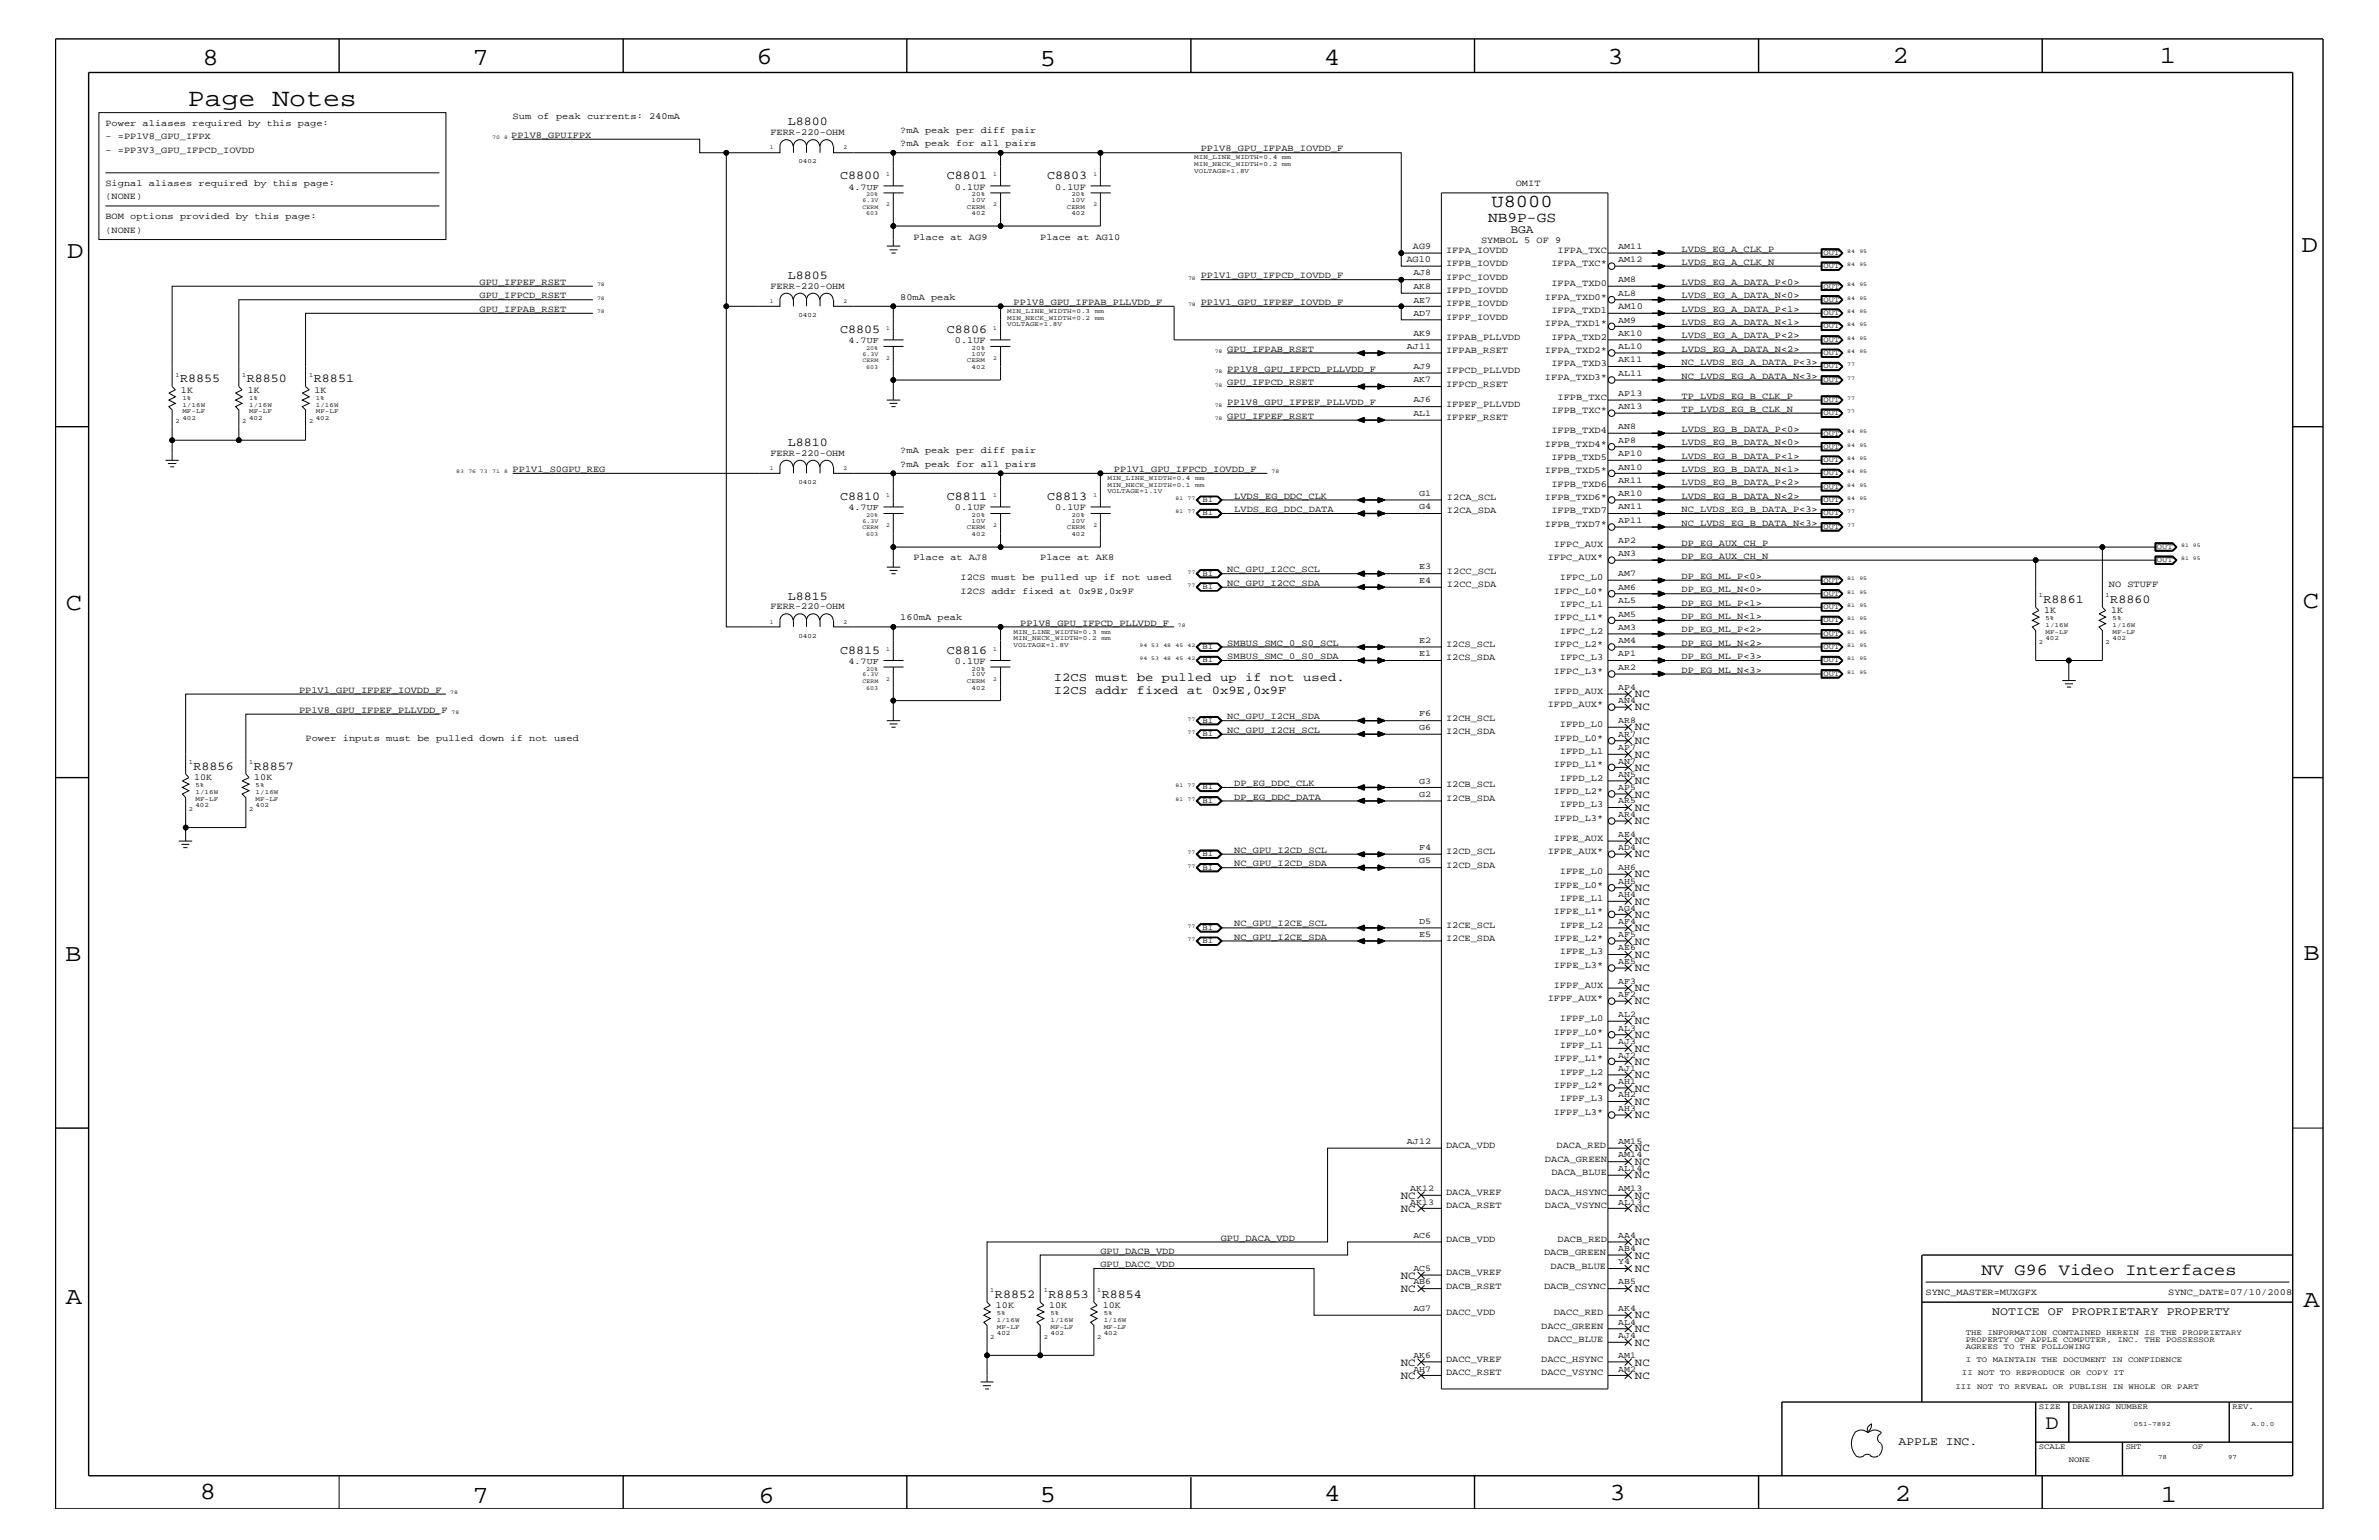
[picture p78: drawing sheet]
<svg xmlns="http://www.w3.org/2000/svg" width="432mm" height="279mm" viewBox="0 0 432 279" stroke-linecap="round" stroke-linejoin="round" font-family="sans-serif">
<defs><g id="words">
<text font-size="4.6" x="34.1" y="19.2">Page Notes</text>
<g font-size="4.5">
<text x="36.7" y="11.7">8</text>
<text x="85.8" y="11.7">7</text>
<text x="137.3" y="11.5">6</text>
<text x="240.3" y="11.7">4</text>
<text x="291.8" y="11.5">3</text>
<text x="343.5" y="11.5">2</text>
<text x="392" y="11.5">1</text>
<text x="188.7" y="12.1">5</text>
<text x="12.2" y="46.8">D</text>
<text x="417.7" y="45.7">D</text>
<text x="11.9" y="110.6">C</text>
<text x="418" y="110.3">C</text>
<text x="11.9" y="174.3">B</text>
<text x="418.1" y="174.2">B</text>
<text x="11.9" y="236.7">A</text>
<text x="418.1" y="237.1">A</text>
<text x="36.2" y="271.9">8</text>
<text x="85.8" y="272.7">7</text>
<text x="137.7" y="272.7">6</text>
<text x="188.7" y="272.5">5</text>
<text x="240.4" y="272.3">4</text>
<text x="292.1" y="272.2">3</text>
<text x="343.9" y="272.3">2</text>
<text x="392.2" y="272.6">1</text>
</g>
<text font-size="3.7" x="371.3" y="259.3">D</text>
<text font-size="3.3" x="270.7" y="37.5">U8000</text>
<text font-size="3" x="359.6" y="231.3">NV G96 Video Interfaces</text>
<text font-size="2.6" x="270.1" y="40.3">NB9P-GS</text>
<g font-size="2.2">
<text x="143" y="22.7">L8800</text>
<text x="152.5" y="32.5">C8800</text>
<text x="171.9" y="32.5">C8801</text>
<text x="190.1" y="32.5">C8803</text>
<text x="143" y="50.7">L8805</text>
<text x="152.5" y="60.4">C8805</text>
<text x="171.9" y="60.4">C8806</text>
<text x="32.7" y="69.4">R8855</text>
<text x="44.8" y="69.4">R8850</text>
<text x="57" y="69.4">R8851</text>
<text x="143" y="80.9">L8810</text>
<text x="152.5" y="90.7">C8810</text>
<text x="171.9" y="90.7">C8811</text>
<text x="190.1" y="90.7">C8813</text>
<text x="143" y="108.8">L8815</text>
<text x="370.9" y="109.4">R8861</text>
<text x="383" y="109.4">R8860</text>
<text x="152.5" y="118.6">C8815</text>
<text x="171.9" y="118.6">C8816</text>
<text x="191.3" y="125.9">I2CS addr fixed at 0x9E,0x9F</text>
<text x="191.3" y="123.5">I2CS must be pulled up if not used.</text>
<text x="35.1" y="139.7">R8856</text>
<text x="46.1" y="139.7">R8857</text>
<text x="180.6" y="235.5">R8852</text>
<text x="190.3" y="235.5">R8853</text>
<text x="200" y="235.5">R8854</text>
</g>
<g font-size="2.1">
<text x="274.2" y="42.3">BGA</text>
<text x="361.6" y="238.6">NOTICE OF PROPRIETARY PROPERTY</text>
<text x="344.6" y="262.2">APPLE INC.</text>
</g>
<g font-size="2">
<text x="296.8" y="126.5">NC</text>
<text x="296.8" y="128.9">NC</text>
<text x="296.8" y="132.5">NC</text>
<text x="296.8" y="135">NC</text>
<text x="296.8" y="137.4">NC</text>
<text x="296.8" y="139.8">NC</text>
<text x="296.8" y="142.3">NC</text>
<text x="296.8" y="144.7">NC</text>
<text x="296.8" y="147.1">NC</text>
<text x="296.8" y="149.5">NC</text>
<text x="296.8" y="153.2">NC</text>
<text x="296.8" y="155.6">NC</text>
<text x="296.8" y="159.2">NC</text>
<text x="296.8" y="161.7">NC</text>
<text x="296.8" y="164.1">NC</text>
<text x="296.8" y="166.5">NC</text>
<text x="296.8" y="168.9">NC</text>
<text x="296.8" y="171.4">NC</text>
<text x="296.8" y="173.8">NC</text>
<text x="296.8" y="176.2">NC</text>
<text x="296.8" y="179.9">NC</text>
<text x="296.8" y="182.2">NC</text>
<text x="296.8" y="185.9">NC</text>
<text x="296.8" y="188.3">NC</text>
<text x="296.8" y="190.8">NC</text>
<text x="296.8" y="193.2">NC</text>
<text x="296.8" y="195.6">NC</text>
<text x="296.8" y="198.1">NC</text>
<text x="296.8" y="200.4">NC</text>
<text x="296.8" y="202.9">NC</text>
<text x="296.8" y="208.9">NC</text>
<text x="296.8" y="211.4">NC</text>
<text x="296.8" y="213.8">NC</text>
<text x="254.3" y="219.8">NC</text>
<text x="254.3" y="217.5">NC</text>
<text x="296.8" y="217.5">NC</text>
<text x="296.8" y="219.8">NC</text>
<text x="296.8" y="225.9">NC</text>
<text x="254.3" y="232">NC</text>
<text x="296.8" y="228.4">NC</text>
<text x="296.8" y="230.7">NC</text>
<text x="254.3" y="234.4">NC</text>
<text x="296.8" y="234.4">NC</text>
<text x="296.8" y="239.2">NC</text>
<text x="296.8" y="241.7">NC</text>
<text x="296.8" y="244.1">NC</text>
<text x="254.3" y="250.1">NC</text>
<text x="254.3" y="247.8">NC</text>
<text x="296.8" y="247.8">NC</text>
<text x="296.8" y="250.1">NC</text>
</g>
<g font-size="1.7">
<text x="19.1" y="22.9">Power aliases required by this page:</text>
<text x="93" y="21.6">Sum of peak currents: 240mA</text>
<text x="19.1" y="25.3">- =PP1V8_GPU_IFPX</text>
<text x="19.1" y="27.7">- =PP3V3_GPU_IFPCD_IOVDD</text>
<text x="92.8" y="25">PP1V8_GPUIFPX</text>
<text x="139.8" y="24.4">FERR-220-OHM</text>
<text x="163.4" y="26.5">?mA peak for all pairs</text>
<text x="163.4" y="24.1">?mA peak per diff pair</text>
<text x="217.9" y="27.5">PP1V8_GPU_IFPAB_IOVDD_F</text>
<text x="19.1" y="33.7">Signal aliases required by this page:</text>
<text x="173.3" y="34.4">0.1UF</text>
<text x="191.5" y="34.4">0.1UF</text>
<text x="275.1" y="33.7">OMIT</text>
<text x="19.1" y="36.2">(NONE)</text>
<text x="19.1" y="39.8">BOM options provided by this page:</text>
<text x="19.1" y="42.3">(NONE)</text>
<text x="165.8" y="43.5">Place at AG9</text>
<text x="188.8" y="43.5">Place at AG10</text>
<text x="255.3" y="47.6">AG10</text>
<text x="256.5" y="45.2">AG9</text>
<text x="262.5" y="45.9">IFPA_IOVDD</text>
<text x="268.8" y="44.1">SYMBOL 5 OF 9</text>
<text x="282.7" y="45.9">IFPA_TXC</text>
<text x="305.2" y="45.7">LVDS_EG_A_CLK_P</text>
<text x="87" y="51.7">GPU_IFPEF_RSET</text>
<text x="139.8" y="52.4">FERR-220-OHM</text>
<text x="217.9" y="50.5">PP1V1_GPU_IFPCD_IOVDD_F</text>
<text x="262.5" y="53.2">IFPD_IOVDD</text>
<text x="262.5" y="50.7">IFPC_IOVDD</text>
<text x="262.5" y="48.3">IFPB_IOVDD</text>
<text x="281.6" y="51.9">IFPA_TXD0</text>
<text x="281.6" y="48.3">IFPA_TXC*</text>
<text x="305.2" y="48">LVDS_EG_A_CLK_N</text>
<text x="305.2" y="51.7">LVDS_EG_A_DATA_P&lt;0&gt;</text>
<text x="87" y="56.6">GPU_IFPAB_RSET</text>
<text x="87" y="54.1">GPU_IFPCD_RSET</text>
<text x="163.4" y="54.4">80mA peak</text>
<text x="184" y="55.3">PP1V8_GPU_IFPAB_PLLVDD_F</text>
<text x="217.9" y="55.3">PP1V1_GPU_IFPEF_IOVDD_F</text>
<text x="262.5" y="58">IFPF_IOVDD</text>
<text x="262.5" y="55.6">IFPE_IOVDD</text>
<text x="280.4" y="59.2">IFPA_TXD1*</text>
<text x="280.4" y="54.4">IFPA_TXD0*</text>
<text x="281.6" y="56.8">IFPA_TXD1</text>
<text x="293.7" y="56.1">AM10</text>
<text x="305.2" y="54.1">LVDS_EG_A_DATA_N&lt;0&gt;</text>
<text x="305.2" y="59">LVDS_EG_A_DATA_N&lt;1&gt;</text>
<text x="305.2" y="56.6">LVDS_EG_A_DATA_P&lt;1&gt;</text>
<text x="173.3" y="62.3">0.1UF</text>
<text x="222.8" y="63.9">GPU_IFPAB_RSET</text>
<text x="262.5" y="61.7">IFPAB_PLLVDD</text>
<text x="262.5" y="64">IFPAB_RSET</text>
<text x="280.4" y="64">IFPA_TXD2*</text>
<text x="281.6" y="61.7">IFPA_TXD2</text>
<text x="305.2" y="63.9">LVDS_EG_A_DATA_N&lt;2&gt;</text>
<text x="305.2" y="61.4">LVDS_EG_A_DATA_P&lt;2&gt;</text>
<text x="32.9" y="71.2">1K</text>
<text x="45" y="71.2">1K</text>
<text x="57.1" y="71.2">1K</text>
<text x="222.8" y="67.5">PP1V8_GPU_IFPCD_PLLVDD_F</text>
<text x="222.8" y="69.9">GPU_IFPCD_RSET</text>
<text x="262.5" y="70.1">IFPCD_RSET</text>
<text x="262.5" y="67.7">IFPCD_PLLVDD</text>
<text x="280.4" y="68.9">IFPA_TXD3*</text>
<text x="281.6" y="66.5">IFPA_TXD3</text>
<text x="305.2" y="68.7">NC_LVDS_EG_A_DATA_N&lt;3&gt;</text>
<text x="305.2" y="66.2">NC_LVDS_EG_A_DATA_P&lt;3&gt;</text>
<text x="222.8" y="73.5">PP1V8_GPU_IFPEF_PLLVDD_F</text>
<text x="222.8" y="76">GPU_IFPEF_RSET</text>
<text x="262.5" y="76.2">IFPEF_RSET</text>
<text x="262.5" y="73.8">IFPEF_PLLVDD</text>
<text x="281.6" y="75">IFPB_TXC*</text>
<text x="282.7" y="72.6">IFPB_TXC</text>
<text x="305.2" y="72.3">TP_LVDS_EG_B_CLK_P</text>
<text x="305.2" y="74.7">TP_LVDS_EG_B_CLK_N</text>
<text x="139.8" y="82.7">FERR-220-OHM</text>
<text x="163.4" y="82.2">?mA peak per diff pair</text>
<text x="280.4" y="81.1">IFPB_TXD4*</text>
<text x="281.6" y="83.5">IFPB_TXD5</text>
<text x="281.6" y="78.6">IFPB_TXD4</text>
<text x="305.2" y="83.3">LVDS_EG_B_DATA_P&lt;1&gt;</text>
<text x="305.2" y="78.3">LVDS_EG_B_DATA_P&lt;0&gt;</text>
<text x="305.2" y="80.8">LVDS_EG_B_DATA_N&lt;0&gt;</text>
<text x="93" y="85.6">PP1V1_S0GPU_REG</text>
<text x="163.4" y="84.7">?mA peak for all pairs</text>
<text x="202.2" y="85.6">PP1V1_GPU_IFPCD_IOVDD_F</text>
<text x="280.4" y="85.9">IFPB_TXD5*</text>
<text x="281.6" y="88.3">IFPB_TXD6</text>
<text x="305.2" y="88.1">LVDS_EG_B_DATA_P&lt;2&gt;</text>
<text x="305.2" y="85.6">LVDS_EG_B_DATA_N&lt;1&gt;</text>
<text x="173.3" y="92.6">0.1UF</text>
<text x="191.5" y="92.6">0.1UF</text>
<text x="224" y="92.9">LVDS_EG_DDC_DATA</text>
<text x="224" y="90.5">LVDS_EG_DDC_CLK</text>
<text x="262.6" y="93.2">I2CA_SDA</text>
<text x="262.6" y="90.7">I2CA_SCL</text>
<text x="280.4" y="95.6">IFPB_TXD7*</text>
<text x="280.4" y="90.7">IFPB_TXD6*</text>
<text x="281.6" y="93.2">IFPB_TXD7</text>
<text x="305.2" y="90.5">LVDS_EG_B_DATA_N&lt;2&gt;</text>
<text x="305.2" y="92.9">NC_LVDS_EG_B_DATA_P&lt;3&gt;</text>
<text x="305.2" y="95.4">NC_LVDS_EG_B_DATA_N&lt;3&gt;</text>
<text x="165.8" y="101.6">Place at AJ8</text>
<text x="188.8" y="101.6">Place at AK8</text>
<text x="280.9" y="101.6">IFPC_AUX*</text>
<text x="282" y="99.3">IFPC_AUX</text>
<text x="305.2" y="99">DP_EG_AUX_CH_P</text>
<text x="305.2" y="101.4">DP_EG_AUX_CH_N</text>
<text x="174.3" y="107.7">I2CS addr fixed at 0x9E,0x9F</text>
<text x="174.3" y="105.3">I2CS must be pulled up if not used</text>
<text x="222.8" y="103.8">NC_GPU_I2CC_SCL</text>
<text x="222.8" y="106.3">NC_GPU_I2CC_SDA</text>
<text x="262.6" y="104.1">I2CC_SCL</text>
<text x="262.6" y="106.5">I2CC_SDA</text>
<text x="282" y="107.7">IFPC_L0*</text>
<text x="283.1" y="105.3">IFPC_L0</text>
<text x="305.2" y="107.5">DP_EG_ML_N&lt;0&gt;</text>
<text x="305.2" y="105">DP_EG_ML_P&lt;0&gt;</text>
<text x="382.8" y="106.5">NO STUFF</text>
<text x="139.8" y="110.5">FERR-220-OHM</text>
<text x="163.4" y="112.6">160mA peak</text>
<text x="185.2" y="113.6">PP1V8_GPU_IFPCD_PLLVDD_F</text>
<text x="282" y="112.6">IFPC_L1*</text>
<text x="283.1" y="110.2">IFPC_L1</text>
<text x="305.2" y="112.3">DP_EG_ML_N&lt;1&gt;</text>
<text x="305.2" y="109.9">DP_EG_ML_P&lt;1&gt;</text>
<text x="371" y="111.2">1K</text>
<text x="383.2" y="111.2">1K</text>
<text x="222.8" y="119.6">SMBUS_SMC_0_S0_SDA</text>
<text x="222.8" y="117.2">SMBUS_SMC_0_S0_SCL</text>
<text x="262.5" y="119.8">I2CS_SDA</text>
<text x="262.5" y="117.4">I2CS_SCL</text>
<text x="282" y="117.4">IFPC_L2*</text>
<text x="283.1" y="119.8">IFPC_L3</text>
<text x="283.1" y="115">IFPC_L2</text>
<text x="305.2" y="117.2">DP_EG_ML_N&lt;2&gt;</text>
<text x="305.2" y="119.6">DP_EG_ML_P&lt;3&gt;</text>
<text x="305.2" y="114.8">DP_EG_ML_P&lt;2&gt;</text>
<text x="54.3" y="125.7">PP1V1_GPU_IFPEF_IOVDD_F</text>
<text x="173.3" y="120.4">0.1UF</text>
<text x="282" y="122.3">IFPC_L3*</text>
<text x="282" y="125.9">IFPD_AUX</text>
<text x="305.2" y="122">DP_EG_ML_N&lt;3&gt;</text>
<text x="54.3" y="129.3">PP1V8_GPU_IFPEF_PLLVDD_F</text>
<text x="222.8" y="130.5">NC_GPU_I2CH_SDA</text>
<text x="262.5" y="130.8">I2CH_SCL</text>
<text x="280.9" y="128.3">IFPD_AUX*</text>
<text x="283.1" y="131.9">IFPD_L0</text>
<text x="55.5" y="134.4">Power inputs must be pulled down if not used</text>
<text x="222.8" y="133">NC_GPU_I2CH_SCL</text>
<text x="262.5" y="133.2">I2CH_SDA</text>
<text x="282" y="134.4">IFPD_L0*</text>
<text x="283.1" y="136.8">IFPD_L1</text>
<text x="35.2" y="141.5">10K</text>
<text x="46.1" y="141.5">10K</text>
<text x="224" y="142.6">DP_EG_DDC_CLK</text>
<text x="262.5" y="142.9">I2CB_SCL</text>
<text x="282" y="139.2">IFPD_L1*</text>
<text x="283.1" y="141.7">IFPD_L2</text>
<text x="224" y="145.1">DP_EG_DDC_DATA</text>
<text x="262.5" y="145.3">I2CB_SDA</text>
<text x="282" y="149">IFPD_L3*</text>
<text x="282" y="144">IFPD_L2*</text>
<text x="283.1" y="146.5">IFPD_L3</text>
<text x="224" y="154.7">NC_GPU_I2CD_SCL</text>
<text x="262.5" y="155">I2CD_SCL</text>
<text x="280.9" y="155">IFPE_AUX*</text>
<text x="282" y="152.6">IFPE_AUX</text>
<text x="224" y="157.2">NC_GPU_I2CD_SDA</text>
<text x="262.5" y="157.4">I2CD_SDA</text>
<text x="282" y="161.1">IFPE_L0*</text>
<text x="283.1" y="158.6">IFPE_L0</text>
<text x="282" y="165.9">IFPE_L1*</text>
<text x="283.1" y="163.5">IFPE_L1</text>
<text x="224" y="170.5">NC_GPU_I2CE_SDA</text>
<text x="224" y="168.1">NC_GPU_I2CE_SCL</text>
<text x="262.5" y="170.7">I2CE_SDA</text>
<text x="262.5" y="168.3">I2CE_SCL</text>
<text x="282" y="170.7">IFPE_L2*</text>
<text x="283.1" y="173.2">IFPE_L3</text>
<text x="283.1" y="168.3">IFPE_L2</text>
<text x="282" y="179.3">IFPF_AUX</text>
<text x="282" y="175.6">IFPE_L3*</text>
<text x="280.9" y="181.6">IFPF_AUX*</text>
<text x="283.1" y="185.3">IFPF_L0</text>
<text x="282" y="187.7">IFPF_L0*</text>
<text x="283.1" y="190.2">IFPF_L1</text>
<text x="282" y="192.6">IFPF_L1*</text>
<text x="282" y="197.4">IFPF_L2*</text>
<text x="283.1" y="195">IFPF_L2</text>
<text x="282" y="202.3">IFPF_L3*</text>
<text x="283.1" y="199.8">IFPF_L3</text>
<text x="262.5" y="208.3">DACA_VDD</text>
<text x="282.5" y="208.3">DACA_RED</text>
<text x="280.4" y="210.8">DACA_GREEN</text>
<text x="281.6" y="213.2">DACA_BLUE</text>
<text x="262.5" y="216.9">DACA_VREF</text>
<text x="262.5" y="219.2">DACA_RSET</text>
<text x="280.4" y="219.2">DACA_VSYNC</text>
<text x="280.4" y="216.9">DACA_HSYNC</text>
<text x="199.7" y="227.5">GPU_DACB_VDD</text>
<text x="221.6" y="225.1">GPU_DACA_VDD</text>
<text x="262.5" y="225.3">DACB_VDD</text>
<text x="280.2" y="227.7">DACB_GREEN</text>
<text x="282.7" y="225.3">DACB_RED</text>
<text x="199.7" y="229.9">GPU_DACC_VDD</text>
<text x="262.5" y="233.8">DACB_RSET</text>
<text x="262.5" y="231.3">DACB_VREF</text>
<text x="280.2" y="233.8">DACB_CSYNC</text>
<text x="281.4" y="230.2">DACB_BLUE</text>
<text x="180.8" y="237.3">10K</text>
<text x="190.4" y="237.3">10K</text>
<text x="200.2" y="237.3">10K</text>
<text x="262.5" y="238.6">DACC_VDD</text>
<text x="282" y="238.6">DACC_RED</text>
<text x="349.5" y="235">SYNC_MASTER=MUXGFX</text>
<text x="393.5" y="235">SYNC_DATE=07/10/2008</text>
<text x="279.7" y="241.1">DACC_GREEN</text>
<text x="280.9" y="243.5">DACC_BLUE</text>
<text x="262.5" y="247.1">DACC_VREF</text>
<text x="262.5" y="249.5">DACC_RSET</text>
<text x="279.7" y="249.5">DACC_VSYNC</text>
<text x="279.7" y="247.1">DACC_HSYNC</text>
</g>
<g font-size="1.6">
<text x="154" y="34.4">4.7UF</text>
<text x="293.7" y="47.6">AM12</text>
<text x="293.7" y="45.2">AM11</text>
<text x="256.5" y="52.4">AK8</text>
<text x="256.5" y="50">AJ8</text>
<text x="293.7" y="53.6">AL8</text>
<text x="293.7" y="51.3">AM8</text>
<text x="256.5" y="57.3">AD7</text>
<text x="256.5" y="54.9">AE7</text>
<text x="293.7" y="58.5">AM9</text>
<text x="154" y="62.3">4.7UF</text>
<text x="255.4" y="63.4">AJ11</text>
<text x="256.5" y="60.9">AK9</text>
<text x="293.7" y="65.7">AK11</text>
<text x="293.7" y="63.4">AL10</text>
<text x="293.7" y="60.9">AK10</text>
<text x="256.5" y="69.4">AK7</text>
<text x="256.5" y="67">AJ9</text>
<text x="293.7" y="71.8">AP13</text>
<text x="293.7" y="68.2">AL11</text>
<text x="256.5" y="75.5">AL1</text>
<text x="256.5" y="73">AJ6</text>
<text x="293.7" y="77.9">AN8</text>
<text x="293.7" y="74.3">AN13</text>
<text x="293.7" y="82.7">AP10</text>
<text x="293.7" y="80.3">AP8</text>
<text x="293.7" y="87.6">AR11</text>
<text x="293.7" y="85.2">AN10</text>
<text x="154" y="92.6">4.7UF</text>
<text x="257.6" y="92.4">G4</text>
<text x="257.6" y="90">G1</text>
<text x="293.7" y="94.9">AP11</text>
<text x="293.7" y="92.4">AN11</text>
<text x="293.7" y="90">AR10</text>
<text x="293.7" y="101">AN3</text>
<text x="293.7" y="98.5">AP2</text>
<text x="257.6" y="105.8">E4</text>
<text x="257.6" y="103.3">E3</text>
<text x="293.7" y="107">AM6</text>
<text x="293.7" y="104.6">AM7</text>
<text x="293.7" y="111.9">AM5</text>
<text x="293.7" y="109.4">AL5</text>
<text x="257.6" y="119.1">E1</text>
<text x="257.6" y="116.7">E2</text>
<text x="293.7" y="119.1">AP1</text>
<text x="293.7" y="116.7">AM4</text>
<text x="293.7" y="114.2">AM3</text>
<text x="154" y="120.4">4.7UF</text>
<text x="293.7" y="125.2">AP4</text>
<text x="293.7" y="121.5">AR2</text>
<text x="257.6" y="130">F6</text>
<text x="293.7" y="131.3">AR8</text>
<text x="293.7" y="127.6">AN4</text>
<text x="257.6" y="132.4">G6</text>
<text x="293.7" y="136.1">AP7</text>
<text x="293.7" y="133.6">AR7</text>
<text x="257.6" y="142.2">G3</text>
<text x="293.7" y="143.4">AP5</text>
<text x="293.7" y="140.9">AN5</text>
<text x="293.7" y="138.5">AN7</text>
<text x="257.6" y="144.6">G2</text>
<text x="293.7" y="148.2">AR4</text>
<text x="293.7" y="145.7">AR5</text>
<text x="257.6" y="154.3">F4</text>
<text x="293.7" y="154.3">AD4</text>
<text x="293.7" y="151.8">AE4</text>
<text x="257.6" y="156.7">G5</text>
<text x="293.7" y="160.3">AH5</text>
<text x="293.7" y="157.9">AH6</text>
<text x="257.6" y="167.6">D5</text>
<text x="293.7" y="167.6">AF4</text>
<text x="293.7" y="165.2">AG4</text>
<text x="293.7" y="162.8">AH4</text>
<text x="257.6" y="170">E5</text>
<text x="293.7" y="172.4">AE6</text>
<text x="293.7" y="170">AF5</text>
<text x="293.7" y="178.5">AF3</text>
<text x="293.7" y="174.9">AE5</text>
<text x="293.7" y="184.6">AL2</text>
<text x="293.7" y="181">AF2</text>
<text x="293.7" y="191.9">AJ2</text>
<text x="293.7" y="189.4">AJ3</text>
<text x="293.7" y="187">AL3</text>
<text x="293.7" y="196.7">AH1</text>
<text x="293.7" y="194.3">AJ1</text>
<text x="293.7" y="201.5">AH3</text>
<text x="293.7" y="199.1">AH2</text>
<text x="255.4" y="207.6">AJ12</text>
<text x="293.7" y="207.6">AM15</text>
<text x="293.7" y="210">AM14</text>
<text x="293.7" y="212.5">AL14</text>
<text x="255.9" y="216.1">AK12</text>
<text x="255.9" y="218.6">AK13</text>
<text x="293.7" y="218.6">AL13</text>
<text x="293.7" y="216.1">AM13</text>
<text x="256.5" y="224.6">AC6</text>
<text x="293.7" y="224.6">AA4</text>
<text x="293.7" y="227">AB4</text>
<text x="256.5" y="230.7">AC5</text>
<text x="256.5" y="233">AB6</text>
<text x="293.7" y="233">AB5</text>
<text x="293.7" y="229.4">Y4</text>
<text x="256.5" y="237.9">AG7</text>
<text x="293.7" y="237.9">AK4</text>
<text x="293.7" y="240.3">AL4</text>
<text x="293.7" y="242.8">AJ4</text>
<text x="256.5" y="246.4">AK6</text>
<text x="256.5" y="248.9">AH7</text>
<text x="293.7" y="248.9">AM2</text>
<text x="293.7" y="246.4">AM1</text>
</g>
<g font-size="1.4">
<text x="331" y="46.3">OUT</text>
<text x="331" y="48.7">OUT</text>
<text x="331" y="52.4">OUT</text>
<text x="331" y="57.2">OUT</text>
<text x="331" y="54.7">OUT</text>
<text x="331" y="59.5">OUT</text>
<text x="331" y="62">OUT</text>
<text x="331" y="64.5">OUT</text>
<text x="331" y="66.8">OUT</text>
<text x="331" y="69.3">OUT</text>
<text x="331" y="72.9">OUT</text>
<text x="331" y="75.4">OUT</text>
<text x="331" y="79">OUT</text>
<text x="331" y="83.8">OUT</text>
<text x="331" y="81.4">OUT</text>
<text x="331" y="88.7">OUT</text>
<text x="331" y="86.2">OUT</text>
<text x="218.3" y="91.1">BI</text>
<text x="218.3" y="93.5">BI</text>
<text x="331" y="91.1">OUT</text>
<text x="331" y="93.5">OUT</text>
<text x="331" y="96">OUT</text>
<text x="391.5" y="99.6">OUT</text>
<text x="218.3" y="104.4">BI</text>
<text x="218.3" y="106.9">BI</text>
<text x="331" y="105.7">OUT</text>
<text x="391.5" y="102.1">OUT</text>
<text x="331" y="108.1">OUT</text>
<text x="331" y="110.5">OUT</text>
<text x="331" y="112.9">OUT</text>
<text x="218.3" y="117.8">BI</text>
<text x="331" y="115.3">OUT</text>
<text x="331" y="117.8">OUT</text>
<text x="218.3" y="120.2">BI</text>
<text x="331" y="120.2">OUT</text>
<text x="331" y="122.6">OUT</text>
<text x="218.3" y="131.1">BI</text>
<text x="218.3" y="133.5">BI</text>
<text x="218.3" y="143.2">BI</text>
<text x="218.3" y="145.7">BI</text>
<text x="218.3" y="155.4">BI</text>
<text x="218.3" y="157.8">BI</text>
<text x="218.3" y="168.7">BI</text>
<text x="218.3" y="171.1">BI</text>
<text x="356.8" y="242.3">THE INFORMATION CONTAINED HEREIN IS THE PROPRIETARY</text>
<text x="356.8" y="243.5">PROPERTY OF APPLE COMPUTER, INC. THE POSSESSOR</text>
<text x="356.8" y="244.7">AGREES TO THE FOLLOWING</text>
<text x="354.9" y="252">III NOT TO REVEAL OR PUBLISH IN WHOLE OR PART</text>
<text x="356.1" y="249.5">II NOT TO REPRODUCE OR COPY IT</text>
<text x="356.8" y="247.1">I TO MAINTAIN THE DOCUMENT IN CONFIDENCE</text>
<text x="370.1" y="255.6">SIZE</text>
<text x="376.2" y="255.6">DRAWING NUMBER</text>
<text x="405.2" y="255.6">REV.</text>
<text x="370.1" y="262.9">SCALE</text>
<text x="385.8" y="262.9">SHT</text>
<text x="397.9" y="262.9">OF</text>
<text x="375.5" y="265.3">NONE</text>
</g>
<g font-size="1.2">
<text x="144.9" y="29.7">0402</text>
<text x="216.7" y="28.9">MIN_LINE_WIDTH=0.4</text>
<text x="232.7" y="28.9">mm</text>
<text x="176.4" y="35.6">20%</text>
<text x="194.5" y="35.6">20%</text>
<text x="216.7" y="31.4">VOLTAGE=1.8V</text>
<text x="216.7" y="30.2">MIN_NECK_WIDTH=0.2</text>
<text x="232.7" y="30.2">mm</text>
<text x="175.5" y="37.9">CERM</text>
<text x="176.4" y="39.1">402</text>
<text x="176.4" y="36.7">10V</text>
<text x="193.6" y="37.9">CERM</text>
<text x="194.5" y="39.1">402</text>
<text x="194.5" y="36.7">10V</text>
<text x="144.9" y="57.5">0402</text>
<text x="182.8" y="59.2">VOLTAGE=1.8V</text>
<text x="182.8" y="58">MIN_NECK_WIDTH=0.2</text>
<text x="182.8" y="56.8">MIN_LINE_WIDTH=0.3</text>
<text x="198.7" y="58">mm</text>
<text x="198.7" y="56.8">mm</text>
<text x="175.5" y="65.7">CERM</text>
<text x="176.4" y="64.5">10V</text>
<text x="176.4" y="63.4">20%</text>
<text x="31.8" y="68.4">1</text>
<text x="43.9" y="68.4">1</text>
<text x="56.1" y="68.4">1</text>
<text x="176.4" y="67">402</text>
<text x="31.8" y="76.8">2</text>
<text x="33.1" y="76.2">402</text>
<text x="33.1" y="72.6">1%</text>
<text x="33.1" y="73.8">1/16W</text>
<text x="33.1" y="75">MF-LF</text>
<text x="43.9" y="76.8">2</text>
<text x="45.2" y="76.2">402</text>
<text x="45.2" y="72.6">1%</text>
<text x="45.2" y="73.8">1/16W</text>
<text x="45.2" y="75">MF-LF</text>
<text x="56.1" y="76.8">2</text>
<text x="57.3" y="76.2">402</text>
<text x="57.3" y="72.6">1%</text>
<text x="57.3" y="75">MF-LF</text>
<text x="57.3" y="73.8">1/16W</text>
<text x="144.9" y="87.8">0402</text>
<text x="201" y="87.1">MIN_LINE_WIDTH=0.4</text>
<text x="201" y="89.5">VOLTAGE=1.1V</text>
<text x="201" y="88.3">MIN_NECK_WIDTH=0.1</text>
<text x="216.9" y="87.1">mm</text>
<text x="216.9" y="88.3">mm</text>
<text x="176.4" y="93.8">20%</text>
<text x="176.4" y="94.9">10V</text>
<text x="194.5" y="94.9">10V</text>
<text x="194.5" y="93.8">20%</text>
<text x="175.5" y="96">CERM</text>
<text x="176.4" y="97.3">402</text>
<text x="193.6" y="96">CERM</text>
<text x="194.5" y="97.3">402</text>
<text x="370.1" y="108.3">1</text>
<text x="371.3" y="113.7">1/16W</text>
<text x="371.3" y="112.6">5%</text>
<text x="382.2" y="108.3">1</text>
<text x="383.5" y="113.7">1/16W</text>
<text x="383.5" y="112.6">5%</text>
<text x="144.9" y="115.7">0402</text>
<text x="184" y="115">MIN_LINE_WIDTH=0.3</text>
<text x="184" y="116.2">MIN_NECK_WIDTH=0.2</text>
<text x="184" y="117.4">VOLTAGE=1.8V</text>
<text x="199.9" y="115">mm</text>
<text x="199.9" y="116.2">mm</text>
<text x="370.1" y="116.8">2</text>
<text x="371.3" y="115">MF-LF</text>
<text x="371.3" y="116.2">402</text>
<text x="382.2" y="116.8">2</text>
<text x="383.5" y="115">MF-LF</text>
<text x="383.5" y="116.2">402</text>
<text x="175.5" y="124">CERM</text>
<text x="176.4" y="121.7">20%</text>
<text x="176.4" y="122.7">10V</text>
<text x="176.4" y="125.2">402</text>
<text x="34.3" y="138.6">1</text>
<text x="35.5" y="142.9">5%</text>
<text x="45.2" y="138.6">1</text>
<text x="46.4" y="142.9">5%</text>
<text x="34.3" y="147.1">2</text>
<text x="35.5" y="146.5">402</text>
<text x="35.5" y="144">1/16W</text>
<text x="35.5" y="145.3">MF-LF</text>
<text x="45.2" y="147.1">2</text>
<text x="46.4" y="144">1/16W</text>
<text x="46.4" y="145.3">MF-LF</text>
<text x="46.4" y="146.5">402</text>
<text x="179.7" y="234.4">1</text>
<text x="180.9" y="238.6">5%</text>
<text x="180.9" y="239.9">1/16W</text>
<text x="189.5" y="234.4">1</text>
<text x="190.7" y="238.6">5%</text>
<text x="190.7" y="239.9">1/16W</text>
<text x="199.1" y="234.4">1</text>
<text x="200.3" y="238.6">5%</text>
<text x="200.3" y="239.9">1/16W</text>
<text x="179.7" y="242.9">2</text>
<text x="180.9" y="241.1">MF-LF</text>
<text x="180.9" y="242.3">402</text>
<text x="189.5" y="242.9">2</text>
<text x="190.7" y="242.3">402</text>
<text x="190.7" y="241.1">MF-LF</text>
<text x="199.1" y="242.9">2</text>
<text x="200.3" y="241.1">MF-LF</text>
<text x="200.3" y="242.3">402</text>
<text x="387.3" y="258.7">051-7892</text>
<text x="408.6" y="258.7">A.0.0</text>
<text x="391.7" y="264.7">78</text>
<text x="404.4" y="264.7">97</text>
</g>
<g font-size="1.1">
<text x="139.7" y="27.1">1</text>
<text x="153.1" y="27.1">2</text>
<text x="157.2" y="35.6">20%</text>
<text x="160.9" y="31.9">1</text>
<text x="180.3" y="31.9">1</text>
<text x="198.5" y="31.9">1</text>
<text x="156.5" y="36.7">6.3V</text>
<text x="156.5" y="37.9">CERM</text>
<text x="157.2" y="39.1">603</text>
<text x="160.9" y="37.4">2</text>
<text x="180.3" y="37.4">2</text>
<text x="198.5" y="37.4">2</text>
<text x="139.7" y="55">1</text>
<text x="153.1" y="55">2</text>
<text x="160.9" y="59.8">1</text>
<text x="180.3" y="59.8">1</text>
<text x="156.5" y="64.5">6.3V</text>
<text x="156.5" y="65.7">CERM</text>
<text x="157.2" y="63.4">20%</text>
<text x="160.9" y="65.3">2</text>
<text x="180.3" y="65.3">2</text>
<text x="157.2" y="67">603</text>
<text x="139.7" y="85.3">1</text>
<text x="153.1" y="85.3">2</text>
<text x="156.5" y="94.9">6.3V</text>
<text x="157.2" y="93.8">20%</text>
<text x="160.9" y="95.6">2</text>
<text x="160.9" y="90.1">1</text>
<text x="180.3" y="95.6">2</text>
<text x="180.3" y="90.1">1</text>
<text x="198.5" y="95.6">2</text>
<text x="198.5" y="90.1">1</text>
<text x="156.5" y="96">CERM</text>
<text x="157.2" y="97.3">603</text>
<text x="139.7" y="113.1">1</text>
<text x="153.1" y="113.1">2</text>
<text x="160.9" y="118.1">1</text>
<text x="180.3" y="118.1">1</text>
<text x="156.5" y="122.7">6.3V</text>
<text x="156.5" y="124">CERM</text>
<text x="157.2" y="125.2">603</text>
<text x="157.2" y="121.7">20%</text>
<text x="160.9" y="123.5">2</text>
<text x="180.3" y="123.5">2</text>
</g>
<g font-size="1">
<text x="89.3" y="25.3">70</text>
<text x="91.5" y="25.3">8</text>
<text x="335.3" y="45.9">84</text>
<text x="337.5" y="45.9">95</text>
<text x="108.4" y="51.9">78</text>
<text x="215.6" y="50.7">78</text>
<text x="335.3" y="48.3">84</text>
<text x="335.3" y="51.9">84</text>
<text x="337.5" y="48.3">95</text>
<text x="337.5" y="51.9">95</text>
<text x="108.4" y="56.8">78</text>
<text x="108.4" y="54.4">78</text>
<text x="215.6" y="55.6">78</text>
<text x="335.3" y="56.8">84</text>
<text x="335.3" y="54.4">84</text>
<text x="335.3" y="59.2">84</text>
<text x="337.5" y="56.8">95</text>
<text x="337.5" y="54.4">95</text>
<text x="337.5" y="59.2">95</text>
<text x="220.5" y="64">78</text>
<text x="335.3" y="61.7">84</text>
<text x="335.3" y="64">84</text>
<text x="337.5" y="61.7">95</text>
<text x="337.5" y="64">95</text>
<text x="220.5" y="67.7">78</text>
<text x="220.5" y="70.1">78</text>
<text x="335.3" y="66.5">77</text>
<text x="335.3" y="68.9">77</text>
<text x="220.5" y="73.8">78</text>
<text x="220.5" y="76.2">78</text>
<text x="335.3" y="72.6">77</text>
<text x="335.3" y="75">77</text>
<text x="335.3" y="78.6">84</text>
<text x="335.3" y="83.5">84</text>
<text x="335.3" y="81.1">84</text>
<text x="337.5" y="78.6">95</text>
<text x="337.5" y="83.5">95</text>
<text x="337.5" y="81.1">95</text>
<text x="82.8" y="85.9">83</text>
<text x="85" y="85.9">76 73</text>
<text x="89.3" y="85.9">71</text>
<text x="91.5" y="85.9">8</text>
<text x="230.8" y="85.9">78</text>
<text x="335.3" y="88.3">84</text>
<text x="335.3" y="85.9">84</text>
<text x="337.5" y="88.3">95</text>
<text x="337.5" y="85.9">95</text>
<text x="213.4" y="90.7">81</text>
<text x="213.4" y="93.2">81</text>
<text x="215.6" y="90.7">77</text>
<text x="215.6" y="93.2">77</text>
<text x="335.3" y="93.2">77</text>
<text x="335.3" y="95.6">77</text>
<text x="335.3" y="90.7">84</text>
<text x="337.5" y="90.7">95</text>
<text x="395.9" y="99.3">81 95</text>
<text x="395.9" y="101.6">81 95</text>
<text x="215.6" y="104.1">77</text>
<text x="215.6" y="106.5">77</text>
<text x="335.3" y="105.3">81</text>
<text x="335.3" y="107.7">81</text>
<text x="337.5" y="105.3">95</text>
<text x="337.5" y="107.7">95</text>
<text x="213.8" y="113.7">78</text>
<text x="335.3" y="110.2">81</text>
<text x="335.3" y="112.6">81</text>
<text x="337.5" y="110.2">95</text>
<text x="337.5" y="112.6">95</text>
<text x="206.8" y="117.4">94 53</text>
<text x="206.8" y="119.8">94 53</text>
<text x="211.2" y="117.4">48</text>
<text x="211.2" y="119.8">48</text>
<text x="213.4" y="119.8">45</text>
<text x="213.4" y="117.4">45</text>
<text x="215.6" y="117.4">42</text>
<text x="215.6" y="119.8">42</text>
<text x="335.3" y="115">81</text>
<text x="335.3" y="117.4">81</text>
<text x="335.3" y="119.8">81</text>
<text x="337.5" y="115">95</text>
<text x="337.5" y="117.4">95</text>
<text x="337.5" y="119.8">95</text>
<text x="81.7" y="125.9">78</text>
<text x="335.3" y="122.3">81</text>
<text x="337.5" y="122.3">95</text>
<text x="82" y="129.6">78</text>
<text x="215.6" y="130.8">77</text>
<text x="215.6" y="133.2">77</text>
<text x="213.4" y="142.9">81</text>
<text x="215.6" y="142.9">77</text>
<text x="213.4" y="145.3">81</text>
<text x="215.6" y="145.3">77</text>
<text x="215.6" y="155">77</text>
<text x="215.6" y="157.4">77</text>
<text x="215.6" y="168.3">77</text>
<text x="215.6" y="170.7">77</text>
</g>
</g></defs>
<g fill="none" stroke="#000" stroke-width=".18">
<path d="M17.9 20.4h63v23.1h-63zM19.1 37.4h60.7M19.1 31.4h60.7M93 25.3h34v2.4h14.6v-1.2a1.19 1.19 0 0 1 1.1-1.2 1.19 1.19 0 0 1 1.2 1.2M131.8 27.7v86h9.8v-1.1a1.19 1.19 0 0 1 1.1-1.2 1.19 1.19 0 0 1 1.2 1.2M146.4 26.5a1.19 1.19 0 0 1 1.2-1.2 1.19 1.19 0 0 1 1.2 1.2M146.4 26.5a1.19 1.19 0 0 0-1.2-1.2 1.19 1.19 0 0 0-1.2 1.2v1.2M146.4 26.5v1.2M151.2 26.5a1.19 1.19 0 0 0-1.2-1.2 1.19 1.19 0 0 0-1.2 1.2v1.2M151.3 26.5v1.2h10.8M160.4 35h3.6M160.4 33.7h3.6"/>
<path d="M162.1 35v6M179.7 35h3.7M179.7 33.7h3.7M181.6 27.7h-19.5v6M181.6 35v6M198 35h3.6M198 33.7h3.6M199.7 33.7v-6h54.6v18.2M199.7 27.7h-18.1v6M199.7 35v6h-18.1M261.6 35h30.2v217h-30.2zM107.6 54.4h-64.3v15.7l.6 .6-1.1 .6 1.1 .7-1.1 .6 1.1 .6-1.1 .6 .5 .6v5.5"/>
<path d="M107.6 51.9h-76.4v18.2l.6 .6-1.2 .6 1.2 .7-1.2 .6 1.2 .6-1.2 .6 .6 .6v5.5M107.6 56.8h-52.1v13.3l.6 .6-1.2 .6 1.2 .7-1.2 .6 1.2 .6-1.2 .6 .6 .6v5.5h-12.2M143.9 54.4a1.19 1.19 0 0 0-1.2-1.2 1.19 1.19 0 0 0-1.1 1.2v1.2h-9.8M146.4 54.4a1.19 1.19 0 0 1 1.2-1.2 1.19 1.19 0 0 1 1.2 1.2M146.4 54.4a1.19 1.19 0 0 0-1.2-1.2 1.19 1.19 0 0 0-1.2 1.2v1.2M146.4 54.4v1.2M151.2 54.4a1.19 1.19 0 0 0-1.2-1.2 1.19 1.19 0 0 0-1.2 1.2v1.2M151.3 54.4v1.2h10.8M161 44.6h2.4M161.5 45.3h1.4M161.8 45.9h.8M181.6 41h-19.5v3.6"/>
<path d="M181.6 55.6h-19.5v6.1M181.6 55.6h31.5v6.1h48.5M181.6 55.6v6.1M217.9 50.7h43.7M217.9 55.6h43.7M254.3 50.7v2.5h7.3M254.3 55.6v2.4h7.3M261.6 45.9h-7.3v2.4h7.3M291.8 45.9h38.9M291.8 51.9h38.9M291.8 56.8h38.9M293.1 48.3h37.6"/>
<path d="M293.1 54.4h37.6M293.1 59.2h37.6M330.5 45.2h3.3l.7 .7-.7 .8h-3.3zM330.5 47.5h3.3l.7 .8-.7 .8h-3.3zM330.5 51.2h3.3l.7 .7-.7 .8h-3.3zM330.5 53.6h3.3l.7 .8-.7 .7h-3.3zM330.5 58.4h3.3l.7 .8-.7 .8h-3.3zM330.6 45.2v1.4h3.2l.6-.7-.6-.7M330.6 49.1v-1.5h3.2l.6 .7-.6 .8M330.6 52.7v-1.4h3.2l.6 .6-.6 .8M330.6 56.1v1.4M330.6 47.7h3.2l.5 .6"/>
<path d="M330.6 45.2h3.2l.5 .7M330.6 51.3h3.2l.5 .6M330.6 56.2h3.2l.5 .6M330.7 47.7v1.2h3l.6-.6M330.7 51.3v1.2h3l.6-.6M330.7 53.8h3l.6 .6-.6 .6h-3zM330.7 56.2v1.2M330.7 58.6h3l.6 .6-.6 .6h-3zM333.7 47.7l.6 .6M333.7 51.3l.6 .6M333.7 56.2l.6 .6M333.8 56.1h-3.3v1.4h3.3"/>
<path d="M333.8 53.7h-3.2v1.4h3.2M333.8 58.5h-3.2v1.4h3.2M333.8 56.1l.7 .7-.7 .7M333.8 56.1l.6 .7-.6 .7M333.8 53.7l.6 .7-.6 .7M333.8 53.7l.5 .7M333.8 58.5l.6 .7-.6 .7M333.8 58.5l.5 .7M334.3 45.9l-.6-.6h-3v1.2M334.3 48.3l-.5 .7h-3.2M334.3 45.9l-.5 .6h-3.2M334.3 45.9l-.6 .6"/>
<path d="M334.3 51.9l-.5 .7h-3.2M334.3 56.8l-.5 .6h-3.2M334.3 56.8l-.6 .6M334.3 54.4l-.5 .7M334.3 59.2l-.5 .7M43.3 79.9h-12.1v3.6M160.4 62.9h3.6M160.4 61.7h3.6M161 72.6h2.4M161.5 73.2h1.4M161.8 73.8h.8M162.1 62.9v6"/>
<path d="M179.7 62.9h3.7M179.7 61.7h3.7M181.6 62.9v6h-19.5v3.7M222.8 64h38.8M222.8 73.8h38.8M222.8 70.1h38.8M222.8 76.2h38.8M222.8 67.7h38.8M291.8 61.7h38.9M291.8 72.6h38.9M291.8 78.6h38.9M291.8 66.5h38.9"/>
<path d="M293.1 75h37.6M293.1 64h37.6M293.1 68.9h37.6M330.5 60.9h3.3l.7 .8-.7 .7h-3.3zM330.5 65.7h3.3l.7 .8-.7 .8h-3.3zM330.5 68.2h3.3l.7 .7-.7 .8h-3.3zM330.5 71.8h3.3l.7 .8-.7 .7h-3.3zM330.5 74.2h3.3l.7 .8-.7 .7h-3.3zM330.5 77.8h3.3l.7 .8-.7 .8h-3.3zM330.6 71.8v1.5h3.2l.6-.7-.6-.8M330.6 63.4v1.4M330.6 68.2v1.4h3.2l.6-.7-.6-.7"/>
<path d="M330.6 75.7v-1.4h3.2l.6 .7-.6 .7M330.6 79.4v-1.5h3.2l.6 .7-.6 .8M330.6 71.9h3.2l.5 .7M330.6 74.4h3.2l.5 .6M330.6 78h3.2l.5 .6M330.6 63.4h3.2l.5 .6M330.6 68.3h3.2l.5 .6M330.7 61.1h3l.6 .6-.6 .6h-3zM330.7 63.4v1.3M330.7 65.9h3l.6 .6-.6 .6h-3zM330.7 74.4v1.2h3l.6-.6M330.7 78v1.2h3l.6-.6"/>
<path d="M333.7 74.4l.6 .6M333.7 78l.6 .6M333.7 63.4l.6 .6M333.8 63.4h-3.3v1.4h3.3M333.8 61h-3.2v1.3h3.2M333.8 65.8h-3.2v1.4h3.2M333.8 61l.6 .7-.6 .6M333.8 61l.5 .7M333.8 63.4l.7 .6-.7 .8M333.8 63.4l.6 .6-.6 .8M333.8 65.8l.6 .7-.6 .7M333.8 65.8l.5 .7"/>
<path d="M334.3 72.6l-.5 .6h-3.2M334.3 72.6l-.6 .6M334.3 68.9l-.6-.5h-3v1.1M334.3 72.6l-.6-.6h-3v1.2M334.3 75l-.5 .6h-3.2M334.3 78.6l-.5 .7h-3.2M334.3 61.7l-.5 .6M334.3 64l-.5 .7h-3.2M334.3 64l-.6 .7M334.3 66.5l-.5 .7M334.3 68.9l-.5 .6h-3.2M334.3 68.9l-.6 .6"/>
<path d="M30.1 83.5h2.3M30.5 84.1h1.5M30.9 84.7h.7M143.9 84.7a1.19 1.19 0 0 0-1.2-1.2 1.19 1.19 0 0 0-1.1 1.2v1.2h-48.6M146.4 84.7a1.19 1.19 0 0 1 1.2-1.2 1.19 1.19 0 0 1 1.2 1.2M146.4 84.7a1.19 1.19 0 0 0-1.2-1.2 1.19 1.19 0 0 0-1.2 1.2v1.2M146.4 84.7v1.2M151.2 84.7a1.19 1.19 0 0 0-1.2-1.2 1.19 1.19 0 0 0-1.2 1.2v1.2M151.3 84.7v1.2h30.3M160.4 93.2h3.6M160.4 92h3.6M162.1 85.9v6.1"/>
<path d="M162.1 93.2v6.1M179.7 93.2h3.7M179.7 92h3.7M181.6 99.3h-19.5v3.6M181.6 93.2v6.1M198 93.2h3.6M198 92h3.6M199.7 85.9h-18.1v6.1M199.7 85.9h30.3M199.7 85.9v6.1M199.7 93.2v6.1h-18.1M217.1 90.7l.7-.7h3.3l.7 .7-.7 .8h-3.3z"/>
<path d="M217.1 93.2l.7-.8h3.3l.7 .8-.7 .7h-3.3zM217.2 90.7l.6-.7h3.2l.7 .7-.7 .8h-3.2zM217.3 93.2l.6-.6h3.1l.6 .6-.6 .6h-3.1zM221 90.1h-3.1l-.6 .6 .6 .7h3.1M221 90.1l.7 .6-.7 .7M221 90.1l.6 .6-.6 .7M221 92.5h-3.1l-.6 .7 .6 .6h3.1M221 92.5h-3.2l-.6 .7 .6 .6h3.2M221 92.5l.7 .7-.7 .6M221.6 90.7h40M221.6 93.2h40M291.8 88.3h38.9"/>
<path d="M291.8 83.5h38.9M291.8 93.2h38.9M291.8 99.3h99.5M293.1 90.7h37.6M293.1 85.9h37.6M293.1 81.1h37.6M293.1 95.6h37.6M330.5 80.3h3.3l.7 .8-.7 .7h-3.3zM330.5 85.1h3.3l.7 .8-.7 .7h-3.3zM330.5 87.6h3.3l.7 .7-.7 .8h-3.3zM330.5 92.4h3.3l.7 .8-.7 .7h-3.3zM330.5 94.9h3.3l.7 .7-.7 .8h-3.3z"/>
<path d="M330.6 82.7v1.5M330.6 90v1.5M330.6 94.9v1.4h3.2l.6-.7-.6-.7M330.6 90.1h3.2l.5 .6M330.6 82.8h3.2l.5 .7M330.6 94.9h3.2l.5 .7M330.7 80.5h3l.6 .6-.6 .5h-3zM330.7 82.8v1.3M330.7 85.3h3l.6 .6-.6 .6h-3zM330.7 87.7h3l.6 .6-.6 .6h-3zM330.7 90.1v1.3M330.7 92.6h3l.6 .6-.6 .6h-3z"/>
<path d="M333.7 90.1l.6 .6M333.7 82.8l.6 .7M333.8 82.7h-3.3v1.5h3.3M333.8 90h-3.3v1.5h3.3M333.8 80.4h-3.2v1.3h3.2M333.8 85.2h-3.2v1.4h3.2M333.8 87.7h-3.2v1.3h3.2M333.8 92.5h-3.2v1.3h3.2M333.8 90l.7 .7-.7 .8M333.8 90l.6 .7-.6 .8M333.8 87.7l.6 .6-.6 .7M333.8 87.7l.5 .6"/>
<path d="M333.8 85.2l.6 .7-.6 .7M333.8 85.2l.5 .7M333.8 82.7l.7 .8-.7 .7M333.8 82.7l.6 .8-.6 .7M333.8 80.4l.6 .7-.6 .6M333.8 80.4l.5 .7M333.8 92.5l.6 .7-.6 .6M333.8 92.5l.5 .7M334.3 95.6l-.6-.6h-3v1.2M334.3 90.7l-.5 .7h-3.2M334.3 90.7l-.6 .7M334.3 88.3l-.5 .7"/>
<path d="M334.3 85.9l-.5 .7M334.3 83.5l-.5 .6h-3.2M334.3 83.5l-.6 .6M334.3 81.1l-.5 .6M334.3 93.2l-.5 .6M334.3 95.6l-.5 .6h-3.2M334.3 95.6l-.6 .6M381.6 99.3v10.9l.6 .6-1.2 .6 1.2 .6-1.2 .6 1.2 .5-1.2 .6 .6 .7v5.4h-6.1v3.7M391.2 98.5h3.2l.7 .8-.7 .7h-3.2zM391.2 98.6h3.2l.6 .7-.6 .6h-3.2zM394.4 98.5l.7 .8-.7 .6h-3.2M395 99.3l-.7 .6"/>
<path d="M395 99.3l-.7-.6h-3v1.2M146.4 112.6a1.19 1.19 0 0 1 1.2-1.2 1.19 1.19 0 0 1 1.2 1.2M146.4 112.6a1.19 1.19 0 0 0-1.2-1.2 1.19 1.19 0 0 0-1.2 1.2v1.1M146.4 112.6v1.1M151.2 112.6a1.19 1.19 0 0 0-1.2-1.2 1.19 1.19 0 0 0-1.2 1.2v1.1M151.3 112.6v1.1h10.8M160.4 119.8h3.6M161 102.9h2.4M161.5 103.5h1.4M161.8 104.1h.8M179.7 119.8h3.7M181.6 113.7h-19.5v6.1"/>
<path d="M181.6 113.7v6.1M181.6 113.7h31.5M217.1 106.5l.7-.7h3.3l.7 .7-.7 .7h-3.3zM217.1 117.4l.7-.7h3.3l.7 .7-.7 .7h-3.3zM217.1 119.8l.7-.7h3.3l.7 .7-.7 .8h-3.3zM217.2 117.4l.6-.7h3.2l.7 .7-.7 .7h-3.2zM217.3 104.1l.6-.6h3.1l.6 .6-.6 .6h-3.1zM217.3 119.8l.6-.6h3.1l.6 .6-.6 .6h-3.1zM217.8 103.3h3.3l.7 .8-.7 .7h-3.3l-.7-.7zM217.8 105.8h3.2l.7 .7-.7 .7h-3.2l-.6-.7zM221 103.4h-3.1l-.6 .7 .6 .7h3.1M221 103.4h-3.2l-.6 .7 .6 .7h3.2"/>
<path d="M221 103.4l.7 .7-.7 .7M221 105.9h-3.1l-.6 .6 .6 .6h3.1M221 105.9l.7 .6-.7 .6M221 105.9l.6 .6-.6 .6M221 116.8h-3.1l-.6 .6 .6 .7h3.1M221 116.8l.7 .6-.7 .7M221 116.8l.6 .6-.6 .7M221 119.2h-3.1l-.6 .6 .6 .7h3.1M221 119.2h-3.2l-.6 .6 .6 .7h3.2M221 119.2l.7 .6-.7 .7M221.6 119.8h40M221.6 104.1h40"/>
<path d="M221.6 106.5h40M221.6 117.4h40M291.8 119.8h38.9M291.8 105.3h38.9M291.8 115h38.9M291.8 110.2h38.9M293.1 117.4h37.6M293.1 101.6h76.4M293.1 107.7h37.6M293.1 112.6h37.6M330.5 104.5h3.3l.7 .8-.7 .7h-3.3zM330.5 107h3.3l.7 .7-.7 .8h-3.3z"/>
<path d="M330.5 111.8h3.3l.7 .8-.7 .7h-3.3zM330.5 114.2h3.3l.7 .8-.7 .8h-3.3zM330.5 119.1h3.3l.7 .7-.7 .8h-3.3zM330.6 106v-1.4h3.2l.6 .7-.6 .7M330.6 109.4v1.5M330.6 116.7v1.4M330.6 104.7h3.2l.5 .6M330.6 109.5h3.2l.5 .7M330.6 116.8h3.2l.5 .6M330.7 104.7v1.2h3l.6-.6M330.7 107.1h3l.6 .6-.6 .6h-3zM330.7 109.5v1.3"/>
<path d="M330.7 112h3l.6 .6-.6 .5h-3zM330.7 114.4h3l.6 .6-.6 .6h-3zM330.7 116.8v1.3M330.7 119.2h3l.6 .6-.6 .6h-3zM333.7 104.7l.6 .6M333.7 109.5l.6 .7M333.7 116.8l.6 .6M333.8 109.4h-3.3v1.5h3.3M333.8 116.7h-3.3v1.4h3.3M333.8 107h-3.2v1.4h3.2M333.8 111.9h-3.2v1.3h3.2M333.8 114.3h-3.2v1.4h3.2"/>
<path d="M333.8 119.2h-3.2v1.3h3.2M333.8 107l.6 .7-.6 .7M333.8 107l.5 .7M333.8 109.4l.7 .8-.7 .7M333.8 109.4l.6 .8-.6 .7M333.8 111.9l.6 .7-.6 .6M333.8 111.9l.5 .7M333.8 114.3l.6 .7-.6 .7M333.8 114.3l.5 .7M333.8 116.7l.7 .7-.7 .7M333.8 116.7l.6 .7-.6 .7M333.8 119.2l.6 .6-.6 .7"/>
<path d="M333.8 119.2l.5 .6M334.3 105.3l-.5 .6h-3.2M334.3 107.7l-.5 .7M334.3 110.2l-.5 .6h-3.2M334.3 110.2l-.6 .6M334.3 112.6l-.5 .6M334.3 115l-.5 .7M334.3 117.4l-.5 .7h-3.2M334.3 117.4l-.6 .7M334.3 119.8l-.5 .7M391.2 100.9h3.2l.7 .7-.7 .8h-3.2zM391.2 101h3.2l.7 .6-.7 .8"/>
<path d="M391.2 101h3.2l.6 .6-.6 .7h-3.2zM391.3 101.6h-21.8v8.6l.6 .6-1.2 .6 1.2 .6-1.2 .6 1.2 .5-1.2 .6 .6 .7v5.4h6M391.3 101v1.2h3l.7-.6M394.3 101l.7 .6M79.8 129.6h-35.2v10.8l.6 .7-1.3 .6 1.3 .6-1.3 .6 1.3 .6-1.3 .5 .7 .7v5.4h-10.9M80.9 125.9h-47.2v14.5l.6 .7-1.2 .6 1.2 .6-1.2 .6 1.2 .6-1.2 .5 .6 .7v7.9M160.4 121h3.6M161 130.8h2.4M161.5 131.3h1.4M161.8 131.9h.8M162.1 121v6.1M179.7 121h3.7"/>
<path d="M181.6 121v6.1h-19.5v3.7M217.1 130.8l.7-.8h3.3l.7 .8-.7 .7h-3.3zM217.1 133.2l.7-.8h3.3l.7 .8-.7 .7h-3.3zM217.3 130.8l.6-.6h3.1l.6 .6-.6 .5h-3.1zM217.8 132.4h3.2l.7 .8-.7 .7h-3.2l-.6-.7zM221 130.1h-3.1l-.6 .7 .6 .6h3.1M221 130.1h-3.2l-.6 .7 .6 .6h3.2M221 130.1l.7 .7-.7 .6M221 132.5h-3.1l-.6 .7 .6 .6h3.1M221 132.5l.7 .7-.7 .6M221 132.5l.6 .7-.6 .6M221.6 130.8h40"/>
<path d="M221.6 133.2h40M291.8 131.9h3.7M291.8 125.9h3.7M291.8 136.8h3.7M293.1 122.3h37.6M293.1 128.3h2.4M293.1 139.2h2.4M293.1 134.4h2.4M294.9 125.3l1.3 1.2M294.9 127.7l1.3 1.2M294.9 131.3l1.3 1.2M294.9 133.8l1.3 1.2"/>
<path d="M294.9 136.2l1.3 1.2M294.9 138.6l1.3 1.2M296.2 125.3l-1.3 1.2M296.2 127.7l-1.3 1.2M296.2 131.3l-1.3 1.2M296.2 133.8l-1.3 1.2M296.2 136.2l-1.3 1.2M296.2 138.6l-1.3 1.2M330.5 121.5h3.3l.7 .8-.7 .7h-3.3zM330.6 121.5v1.5h3.2l.6-.7-.6-.8M330.6 121.6h3.2l.5 .7M334.3 122.3l-.6-.6h-3v1.2"/>
<path d="M334.3 122.3l-.5 .6h-3.2M334.3 122.3l-.6 .6M374.3 123.5h2.5M374.8 124.1h1.5M375.2 124.7h.7M32.4 152.6h2.5M32.9 153.2h1.5M33.3 153.8h.7M217.1 157.4l.7-.7h3.3l.7 .7-.7 .8h-3.3zM217.1 142.9l.7-.8h3.3l.7 .8-.7 .7h-3.3zM217.1 145.3l.7-.7h3.3l.7 .7-.7 .8h-3.3zM217.2 155l.6-.7h3.2l.7 .7-.7 .7h-3.2z"/>
<path d="M217.3 155l.6-.6h3.1l.7 .6-.7 .6h-3.1zM217.3 145.3l.6-.7h3.1l.7 .7-.7 .7h-3.1zM217.3 155l.6-.6h3.1l.6 .6-.6 .6h-3.1zM217.3 157.4l.6-.6h3.1l.6 .6-.6 .6h-3.1zM217.3 142.9l.6-.6h3.1l.6 .6-.6 .6h-3.1zM217.3 145.3l.6-.6h3.1l.6 .6-.6 .6h-3.1zM217.8 154.2h3.3l.7 .8-.7 .7h-3.3l-.7-.7zM217.8 144.6h3.2l.7 .7-.7 .7h-3.2l-.6-.7zM221 156.7h-3.1l-.6 .7 .6 .7h3.1M221 156.7h-3.2l-.6 .7 .6 .7h3.2M221 156.7l.7 .7-.7 .7M221 142.2h-3.1l-.6 .7 .6 .6h3.1"/>
<path d="M221 142.2h-3.2l-.6 .7 .6 .6h3.2M221 142.2l.7 .7-.7 .6M221.6 142.9h40M221.6 145.3h40M221.6 155h40M221.6 157.4h40M291.8 141.7h3.7M291.8 146.5h3.7M291.8 152.6h3.7M291.8 158.6h3.7M293.1 155h2.4M293.1 149h2.4"/>
<path d="M293.1 144h2.4M294.9 141.1l1.3 1.2M294.9 143.5l1.3 1.2M294.9 145.9l1.3 1.2M294.9 148.4l1.3 1.1M294.9 152l1.3 1.2M294.9 154.4l1.3 1.2M294.9 158l1.3 1.2M296.2 141.1l-1.3 1.2M296.2 143.5l-1.3 1.2M296.2 145.9l-1.3 1.2M296.2 148.4l-1.3 1.1"/>
<path d="M296.2 152l-1.3 1.2M296.2 154.4l-1.3 1.2M296.2 158l-1.3 1.2M217.1 168.3l.7-.7h3.3l.7 .7-.7 .8h-3.3zM217.1 170.7l.7-.7h3.3l.7 .7-.7 .8h-3.3zM217.2 170.7l.6-.7h3.2l.7 .7-.7 .8h-3.2zM217.3 168.3l.6-.5h3.1l.6 .5-.6 .6h-3.1zM221 167.7h-3.1l-.6 .6 .6 .7h3.1M221 167.7h-3.2l-.6 .6 .6 .7h3.2M221 167.7l.7 .6-.7 .7M221 170.1h-3.1l-.6 .6 .6 .7h3.1M221 170.1l.7 .6-.7 .7"/>
<path d="M221 170.1l.6 .6-.6 .7M221.6 168.3h40M221.6 170.7h40M291.8 163.5h3.7M291.8 168.3h3.7M291.8 173.2h3.7M291.8 179.3h3.7M293.1 170.7h2.4M293.1 175.6h2.4M293.1 165.9h2.4M293.1 161.1h2.4M294.9 160.5l1.3 1.2"/>
<path d="M294.9 162.8l1.3 1.3M294.9 165.3l1.3 1.2M294.9 167.8l1.3 1.1M294.9 170.1l1.3 1.3M294.9 172.6l1.3 1.2M294.9 175l1.3 1.2M294.9 178.7l1.3 1.2M296.2 160.5l-1.3 1.2M296.2 162.8l-1.3 1.3M296.2 165.3l-1.3 1.2M296.2 167.8l-1.3 1.1M296.2 170.1l-1.3 1.3"/>
<path d="M296.2 172.6l-1.3 1.2M296.2 175l-1.3 1.2M296.2 178.7l-1.3 1.2M291.8 185.3h3.7M291.8 190.2h3.7M291.8 195h3.7M291.8 199.8h3.7M293.1 181.6h2.4M293.1 197.4h2.4M293.1 192.6h2.4M293.1 187.7h2.4M294.9 181l1.3 1.2"/>
<path d="M294.9 184.7l1.3 1.2M294.9 187.1l1.3 1.2M294.9 189.5l1.3 1.3M294.9 192l1.3 1.2M294.9 194.4l1.3 1.2M294.9 196.8l1.3 1.3M294.9 199.2l1.3 1.2M296.2 181l-1.3 1.2M296.2 184.7l-1.3 1.2M296.2 187.1l-1.3 1.2M296.2 189.5l-1.3 1.3M296.2 192l-1.3 1.2"/>
<path d="M296.2 194.4l-1.3 1.2M296.2 196.8l-1.3 1.3M296.2 199.2l-1.3 1.2M257.3 218.6l1.3 1.2M257.3 216.2l1.3 1.3M258 216.9h3.6M258 219.2h3.6M258.6 218.6l-1.3 1.2M258.6 216.2l-1.3 1.3M261.6 208.3h-20.6v17h-61.8v10.9l.5 .6-1.1 .6 1.1 .6-1.1 .6 1.1 .6-1.1 .7 .6 .6v5.4M291.8 208.3h3.7M291.8 216.9h3.7"/>
<path d="M291.8 213.2h3.7M291.8 210.8h3.7M291.8 219.2h3.7M293.1 202.3h2.4M294.9 201.7l1.3 1.2M294.9 207.7l1.3 1.2M294.9 210.2l1.3 1.2M294.9 212.5l1.3 1.3M294.9 216.2l1.3 1.3M294.9 218.6l1.3 1.2M296.2 201.7l-1.3 1.2M296.2 207.7l-1.3 1.2"/>
<path d="M296.2 210.2l-1.3 1.2M296.2 212.5l-1.3 1.3M296.2 216.2l-1.3 1.3M296.2 218.6l-1.3 1.2M416.1 204.7h5.5M257.3 233.2l1.3 1.2M257.3 230.7l1.3 1.3M258 231.3h3.6M258 233.8h3.6M258.6 233.2l-1.3 1.2M258.6 230.7l-1.3 1.3M261.6 225.3h-17v2.4h-55.8v8.5l.7 .6-1.3 .6 1.3 .6-1.3 .6 1.3 .6-1.3 .7 .6 .6v5.4"/>
<path d="M261.6 238.6h-23.1v-8.4h-40v6l.6 .6-1.1 .6 1.1 .6-1.1 .6 1.1 .6-1.1 .7 .5 .6v5.4h-9.7M291.8 230.2h3.7M291.8 225.3h3.7M291.8 227.7h3.7M291.8 238.6h3.7M291.8 233.8h3.7M294.9 224.7l1.3 1.2M294.9 227.1l1.3 1.3M294.9 229.6l1.3 1.1M294.9 233.2l1.3 1.2M294.9 238l1.3 1.2M296.2 224.7l-1.3 1.2"/>
<path d="M296.2 227.1l-1.3 1.3M296.2 229.6l-1.3 1.1M296.2 233.2l-1.3 1.2M296.2 238l-1.3 1.2M349.5 232.6h66M178 250.7h2.3M178.4 251.4h1.4M178.8 252h.7M188.8 245.9h-9.6v4.8M257.3 248.9l1.3 1.2M257.3 246.5l1.3 1.3M258 249.5h3.6"/>
<path d="M258 247.1h3.6M258.6 248.9l-1.3 1.2M258.6 246.5l-1.3 1.3M291.8 243.5h3.7M291.8 241.1h3.7M291.8 249.5h3.7M291.8 247.1h3.7M294.9 240.5l1.3 1.2M294.9 242.9l1.3 1.2M294.9 246.5l1.3 1.3M294.9 248.9l1.3 1.2M296.2 240.5l-1.3 1.2"/>
<path d="M296.2 242.9l-1.3 1.2M296.2 246.5l-1.3 1.3M296.2 248.9l-1.3 1.2M336.6 260a1.69 1.69 0 0 1 2.4 0 1.72 1.72 0 0 1 2.5 0M339.6 258.3l.1 .1a1.27 1.27 0 0 1-.7 1.3M339.6 258.4a.99 .99 0 0 0-.6 1.4M61.6 267.7v6.1M336.6 260a3.3 3.3 0 0 0 .3 4.1M336.9 264.1l.7 .3 .7-.3M338.2 264.1l.7-.3 .7 .3M339.5 264.1l.7 .3 .7-.3M341.5 260.1a.93 .93 0 0 0-.7 .9 .93 .93 0 0 0 .7 .9"/>
<path d="M341.5 262l.1 .7a1.99 1.99 0 0 1-.6 1.4"/>
<circle cx="131.8" cy="27.7" r=".42"/>
<circle cx="162.1" cy="27.7" r=".42"/>
<circle cx="181.6" cy="27.7" r=".42"/>
<circle cx="199.7" cy="27.7" r=".42"/>
<circle cx="131.8" cy="55.6" r=".42"/>
<circle cx="162.1" cy="55.6" r=".42"/>
<circle cx="162.1" cy="41" r=".42"/>
<circle cx="181.6" cy="55.6" r=".42"/>
<circle cx="181.6" cy="41" r=".42"/>
<circle cx="254.3" cy="55.6" r=".42"/>
<circle cx="254.3" cy="50.7" r=".42"/>
<circle cx="254.3" cy="45.9" r=".42"/>
<circle cx="292.5" cy="54.4" r=".59"/>
<circle cx="292.5" cy="48.3" r=".59"/>
<circle cx="292.5" cy="59.2" r=".59"/>
<circle cx="31.2" cy="79.9" r=".42"/>
<circle cx="43.3" cy="79.9" r=".42"/>
<circle cx="162.1" cy="68.9" r=".42"/>
<circle cx="292.5" cy="64" r=".59"/>
<circle cx="292.5" cy="75" r=".59"/>
<circle cx="292.5" cy="68.9" r=".59"/>
<circle cx="162.1" cy="85.9" r=".42"/>
<circle cx="162.1" cy="99.3" r=".42"/>
<circle cx="181.6" cy="85.9" r=".42"/>
<circle cx="181.6" cy="99.3" r=".42"/>
<circle cx="199.7" cy="85.9" r=".42"/>
<circle cx="292.5" cy="90.7" r=".59"/>
<circle cx="292.5" cy="81.1" r=".59"/>
<circle cx="292.5" cy="95.6" r=".59"/>
<circle cx="292.5" cy="85.9" r=".59"/>
<circle cx="381.6" cy="99.3" r=".42"/>
<circle cx="162.1" cy="113.7" r=".42"/>
<circle cx="181.6" cy="113.7" r=".42"/>
<circle cx="292.5" cy="117.4" r=".59"/>
<circle cx="292.5" cy="107.7" r=".59"/>
<circle cx="292.5" cy="101.6" r=".59"/>
<circle cx="292.5" cy="112.6" r=".59"/>
<circle cx="369.5" cy="101.6" r=".42"/>
<circle cx="375.5" cy="119.8" r=".42"/>
<circle cx="162.1" cy="127.1" r=".42"/>
<circle cx="292.5" cy="134.4" r=".59"/>
<circle cx="292.5" cy="122.3" r=".59"/>
<circle cx="292.5" cy="128.3" r=".59"/>
<circle cx="292.5" cy="139.2" r=".59"/>
<circle cx="33.7" cy="150.1" r=".42"/>
<circle cx="292.5" cy="155" r=".59"/>
<circle cx="292.5" cy="144" r=".59"/>
<circle cx="292.5" cy="149" r=".59"/>
<circle cx="292.5" cy="170.7" r=".59"/>
<circle cx="292.5" cy="161.1" r=".59"/>
<circle cx="292.5" cy="175.6" r=".59"/>
<circle cx="292.5" cy="165.9" r=".59"/>
<circle cx="292.5" cy="197.4" r=".59"/>
<circle cx="292.5" cy="181.6" r=".59"/>
<circle cx="292.5" cy="187.7" r=".59"/>
<circle cx="292.5" cy="192.6" r=".59"/>
<circle cx="292.5" cy="202.3" r=".59"/>
<circle cx="179.2" cy="245.9" r=".42"/>
<circle cx="188.8" cy="245.9" r=".42"/>
</g>
<g fill="none" stroke="#000" stroke-width=".25">
<path d="M10.1 7.1h411.5v266.7h-411.5zM16.1 13.2h400v254.5h-400zM61.6 7.1v6.1M113.1 7.1v6.1M164.6 7.1v6.1M216.2 7.1v6.1M267.6 7.1v6.1M319.2 7.1v6.1M370.7 7.1v6.1M299.8 59.2h2.4M299.8 56.8h2.4M299.8 54.4h2.4"/>
<path d="M299.8 48.3h2.4M299.8 45.9h2.4M299.8 51.9h2.4M301 45.4l1.2 .5-1.2 .4zM301 47.9l1.2 .4-1.2 .5zM301 51.5l1.2 .4-1.2 .5zM301 53.9l1.2 .5-1.2 .5zM301 56.3l1.2 .5-1.2 .5zM301 58.7l1.2 .5-1.2 .5zM301 58.9l1.2 .3M301 59.1l1.2 .1M301 59l1.2 .2"/>
<path d="M301 56.4l1.2 .4M301 56.7l1.2 .1M301 56.6l1.2 .2M301 54l1.2 .4M301 54.2l1.2 .2M301 54.1l1.2 .3M301 47.9l1.2 .4M301 48.2l1.2 .1M301 48l1.2 .3M301 45.5l1.2 .4M301 45.7l1.2 .2M301 51.6l1.2 .3"/>
<path d="M301 51.8l1.2 .1M301 51.7l1.2 .2M302.2 59.2l-1.2 .2M302.2 59.2l-1.2 .3M302.2 56.8l-1.2 .1M302.2 56.8l-1.2 .4M302.2 56.8l-1.2 .2M302.2 54.4l-1.2 .1M302.2 54.4l-1.2 .3M302.2 54.4l-1.2 .2M302.2 48.3l-1.2 .2M302.2 48.3l-1.2 .4"/>
<path d="M302.2 45.9l-1.2 .1M302.2 45.9l-1.2 .4M302.2 45.9l-1.2 .3M302.2 51.9l-1.2 .2M302.2 51.9l-1.2 .5M302.2 51.9l-1.2 .3M10.1 77.4h6M246.5 64l1.2-.4v.9zM246.5 70.1l1.2-.5v1zM246.5 76.2l1.2-.5v1zM246.5 76.2l1.2 .1M246.5 76.2h4.8"/>
<path d="M246.5 76.2l1.2 .2M246.5 76.2l1.2 .4M246.5 64h4.8M246.5 64l1.2 .2M246.5 64l1.2 .3M246.5 64l1.2 .5M246.5 70.1l1.2 .1M246.5 70.1h4.8M246.5 70.1l1.2 .3M246.5 70.1l1.2 .4M247.7 76.1l-1.2 .1M247.7 76l-1.2 .2"/>
<path d="M247.7 75.8l-1.2 .4M247.7 64h-1.2M247.7 63.9l-1.2 .1M247.7 63.7l-1.2 .3M247.7 70l-1.2 .1M247.7 69.9l-1.2 .2M247.7 69.8l-1.2 .3M250.1 69.6l1.2 .5-1.2 .5zM250.1 63.6l1.2 .4-1.2 .5zM250.1 75.7l1.2 .5-1.2 .5zM250.1 76.1l1.2 .1M250.1 75.8l1.2 .4"/>
<path d="M250.1 76l1.2 .2M250.1 64h1.2M250.1 63.7l1.2 .3M250.1 63.9l1.2 .1M250.1 70l1.2 .1M250.1 69.8l1.2 .3M250.1 69.9l1.2 .2M251.3 76.2l-1.2 .1M251.3 76.2l-1.2 .2M251.3 76.2l-1.2 .4M251.3 64l-1.2 .2M251.3 64l-1.2 .3"/>
<path d="M251.3 64l-1.2 .5M251.3 70.1l-1.2 .1M251.3 70.1l-1.2 .3M251.3 70.1l-1.2 .4M299.8 72.6h2.4M299.8 78.6h2.4M299.8 75h2.4M299.8 68.9h2.4M299.8 66.5h2.4M299.8 61.7h2.4M299.8 64h2.4M301 61.2l1.2 .5-1.2 .5z"/>
<path d="M301 63.6l1.2 .4-1.2 .5zM301 66l1.2 .5-1.2 .5zM301 68.4l1.2 .5-1.2 .5zM301 72.1l1.2 .5-1.2 .4zM301 74.5l1.2 .5-1.2 .5zM301 78.2l1.2 .4-1.2 .5zM301 72.2l1.2 .4M301 72.4l1.2 .2M301 72.3l1.2 .3M301 78.3l1.2 .3M301 78.5l1.2 .1M301 74.6l1.2 .4"/>
<path d="M301 74.9l1.2 .1M301 74.7l1.2 .3M301 68.5l1.2 .4M301 68.8l1.2 .1M301 68.7l1.2 .2M301 66.2l1.2 .3M301 66.4l1.2 .1M301 61.3l1.2 .4M301 61.5l1.2 .2M301 61.4l1.2 .3M301 63.7l1.2 .3M301 64h1.2"/>
<path d="M301 63.9l1.2 .1M302.2 72.6l-1.2 .1M302.2 72.6l-1.2 .3M302.2 72.6l-1.2 .2M302.2 78.6l-1.2 .2M302.2 78.6l-1.2 .4M302.2 78.6l-1.2 .3M302.2 75l-1.2 .1M302.2 75l-1.2 .4M302.2 75l-1.2 .2M302.2 68.9l-1.2 .1M302.2 68.9l-1.2 .4"/>
<path d="M302.2 68.9l-1.2 .3M302.2 66.5l-1.2 .2M302.2 66.5l-1.2 .3M302.2 61.7l-1.2 .1M302.2 61.7l-1.2 .3M302.2 61.7l-1.2 .2M302.2 64l-1.2 .2M302.2 64l-1.2 .5M302.2 64l-1.2 .3M416.1 77.4h5.5M246.5 90.7h4.8M246.5 90.7l1.2-.4v.9z"/>
<path d="M246.5 93.2l1.2-.5v1zM246.5 93.2h4.8M246.5 93.2l1.2 .1M246.5 93.2l1.2 .2M246.5 93.2l1.2 .3M246.5 90.7l1.2 .2M246.5 90.7l1.2 .3M246.5 90.7l1.2 .4M247.7 93.1l-1.2 .1M247.7 92.8l-1.2 .4M247.7 92.9l-1.2 .3M247.7 90.6l-1.2 .1"/>
<path d="M247.7 90.4l-1.2 .3M247.7 90.5l-1.2 .2M250.1 90.3l1.2 .4-1.2 .5zM250.1 92.7l1.2 .5-1.2 .5zM250.1 93.1l1.2 .1M250.1 92.9l1.2 .3M250.1 92.8l1.2 .4M250.1 90.6l1.2 .1M250.1 90.5l1.2 .2M250.1 90.4l1.2 .3M251.3 93.2l-1.2 .1M251.3 93.2l-1.2 .2"/>
<path d="M251.3 93.2l-1.2 .3M251.3 90.7l-1.2 .2M251.3 90.7l-1.2 .3M251.3 90.7l-1.2 .4M299.8 88.3h2.4M299.8 90.7h2.4M299.8 83.5h2.4M299.8 81.1h2.4M299.8 85.9h2.4M299.8 95.6h2.4M299.8 93.2h2.4M299.8 99.3h2.4"/>
<path d="M301 80.5l1.2 .6-1.2 .5zM301 83l1.2 .5-1.2 .4zM301 85.4l1.2 .5-1.2 .5zM301 87.8l1.2 .5-1.2 .5zM301 90.3l1.2 .4-1.2 .5zM301 92.7l1.2 .5-1.2 .5zM301 95.1l1.2 .5-1.2 .4zM301 98.7l1.2 .6-1.2 .4zM301 88l1.2 .3M301 88.2l1.2 .1M301 88.1l1.2 .2M301 90.4l1.2 .3"/>
<path d="M301 90.6l1.2 .1M301 90.5l1.2 .2M301 83.1l1.2 .4M301 83.3l1.2 .2M301 80.7l1.2 .4M301 80.9l1.2 .2M301 80.8l1.2 .3M301 85.5l1.2 .4M301 85.8l1.2 .1M301 85.6l1.2 .3M301 95.2l1.2 .4M301 95.4l1.2 .2"/>
<path d="M301 92.8l1.2 .4M301 93.1l1.2 .1M301 92.9l1.2 .3M301 98.8l1.2 .5M301 99.1l1.2 .2M301 99l1.2 .3M302.2 88.3l-1.2 .1M302.2 88.3l-1.2 .4M302.2 88.3l-1.2 .3M302.2 90.7l-1.2 .2M302.2 90.7l-1.2 .4M302.2 90.7l-1.2 .3"/>
<path d="M302.2 83.5l-1.2 .1M302.2 83.5l-1.2 .3M302.2 83.5l-1.2 .2M302.2 81.1h-1.2M302.2 81.1l-1.2 .3M302.2 81.1l-1.2 .2M302.2 85.9l-1.2 .1M302.2 85.9l-1.2 .3M302.2 85.9l-1.2 .2M302.2 95.6l-1.2 .1M302.2 95.6l-1.2 .4M302.2 95.6l-1.2 .3"/>
<path d="M302.2 93.2l-1.2 .1M302.2 93.2l-1.2 .3M302.2 93.2l-1.2 .2M302.2 99.3h-1.2M302.2 99.3l-1.2 .3M302.2 99.3l-1.2 .2M246.5 117.4h4.8M246.5 119.8h4.8M246.5 104.1l1.2-.5v1zM246.5 106.5l1.2-.5v1zM246.5 117.4l1.2-.4v.9zM246.5 119.8l1.2-.5v1z"/>
<path d="M246.5 104.1l1.2 .1M246.5 104.1h4.8M246.5 104.1l1.2 .2M246.5 104.1l1.2 .3M246.5 117.4l1.2 .1M246.5 117.4l1.2 .2M246.5 117.4l1.2 .4M246.5 119.8l1.2 .2M246.5 119.8l1.2 .3M246.5 119.8l1.2 .4M246.5 106.5l1.2 .1M246.5 106.5h4.8"/>
<path d="M246.5 106.5l1.2 .2M246.5 106.5l1.2 .4M247.7 104l-1.2 .1M247.7 103.8l-1.2 .3M247.7 103.7l-1.2 .4M247.7 117.3l-1.2 .1M247.7 117.2l-1.2 .2M247.7 117l-1.2 .4M247.7 119.7l-1.2 .1M247.7 119.6l-1.2 .2M247.7 119.5l-1.2 .3M247.7 106.4l-1.2 .1"/>
<path d="M247.7 106.3l-1.2 .2M247.7 106.1l-1.2 .4M250.1 103.8l1.2 .3M250.1 103.6l1.2 .5-1.2 .5zM250.1 106l1.2 .5-1.2 .5zM250.1 117l1.2 .4-1.2 .5zM250.1 119.3l1.2 .5-1.2 .5zM250.1 104l1.2 .1M250.1 103.7l1.2 .4M250.1 117.3l1.2 .1M250.1 117l1.2 .4M250.1 117.2l1.2 .2"/>
<path d="M250.1 119.7l1.2 .1M250.1 119.5l1.2 .3M250.1 119.6l1.2 .2M250.1 106.4l1.2 .1M250.1 106.1l1.2 .4M250.1 106.3l1.2 .2M251.3 104.1l-1.2 .1M251.3 104.1l-1.2 .2M251.3 104.1l-1.2 .3M251.3 117.4l-1.2 .4M251.3 117.4l-1.2 .1M251.3 117.4l-1.2 .2"/>
<path d="M251.3 119.8l-1.2 .2M251.3 119.8l-1.2 .3M251.3 119.8l-1.2 .4M251.3 106.5l-1.2 .1M251.3 106.5l-1.2 .2M251.3 106.5l-1.2 .4M299.8 105.3h2.4M299.8 117.4h2.4M299.8 115h2.4M299.8 112.6h2.4M299.8 119.8h2.4M299.8 107.7h2.4"/>
<path d="M299.8 110.2h2.4M299.8 101.6h2.4M301 101.2l1.2 .4-1.2 .5zM301 104.8l1.2 .5-1.2 .5zM301 107.2l1.2 .5-1.2 .5zM301 109.7l1.2 .5-1.2 .4zM301 112l1.2 .6-1.2 .5zM301 114.5l1.2 .5-1.2 .5zM301 117l1.2 .4-1.2 .5zM301 119.3l1.2 .5-1.2 .5zM301 104.9l1.2 .4M301 105.2l1.2 .1"/>
<path d="M301 105l1.2 .3M301 117l1.2 .4M301 117.3l1.2 .1M301 117.2l1.2 .2M301 114.7l1.2 .3M301 114.8l1.2 .2M301 112.2l1.2 .4M301 112.5l1.2 .1M301 112.3l1.2 .3M301 119.5l1.2 .3M301 119.7l1.2 .1M301 119.6l1.2 .2"/>
<path d="M301 107.4l1.2 .3M301 107.6l1.2 .1M301 107.5l1.2 .2M301 109.8l1.2 .4M301 110l1.2 .2M301 109.9l1.2 .3M301 101.3l1.2 .3M301 101.5l1.2 .1M301 101.4l1.2 .2M302.2 105.3l-1.2 .1M302.2 105.3l-1.2 .4M302.2 105.3l-1.2 .2"/>
<path d="M302.2 117.4l-1.2 .1M302.2 117.4l-1.2 .4M302.2 117.4l-1.2 .2M302.2 115l-1.2 .1M302.2 115l-1.2 .3M302.2 112.6l-1.2 .1M302.2 112.6l-1.2 .3M302.2 112.6l-1.2 .2M302.2 119.8l-1.2 .2M302.2 119.8l-1.2 .4M302.2 119.8l-1.2 .3M302.2 107.7l-1.2 .1"/>
<path d="M302.2 107.7l-1.2 .4M302.2 107.7l-1.2 .3M302.2 110.2l-1.2 .1M302.2 110.2l-1.2 .3M302.2 101.6l-1.2 .2M302.2 101.6l-1.2 .5M302.2 101.6l-1.2 .3M246.5 130.8l1.2-.6v1.1zM246.5 133.2l1.2-.5v.9zM246.5 133.2l1.2 .1M246.5 133.2h4.8M246.5 133.2l1.2 .2"/>
<path d="M246.5 133.2l1.2 .3M246.5 130.8h1.2M246.5 130.8h4.8M246.5 130.8l1.2 .2M246.5 130.8l1.2 .3M247.7 133l-1.2 .2M247.7 132.8l-1.2 .4M247.7 130.7l-1.2 .1M247.7 130.5l-1.2 .3M247.7 130.4l-1.2 .4M250.1 130.2l1.2 .6-1.2 .5zM250.1 132.7l1.2 .5-1.2 .4z"/>
<path d="M250.1 133l1.2 .2M250.1 132.8l1.2 .4M250.1 130.7l1.2 .1M250.1 130.4l1.2 .4M250.1 130.5l1.2 .3M251.3 133.2l-1.2 .1M251.3 133.2l-1.2 .2M251.3 133.2l-1.2 .3M251.3 130.8h-1.2M251.3 130.8l-1.2 .2M251.3 130.8l-1.2 .3M299.8 122.3h2.4"/>
<path d="M301 121.8l1.2 .5-1.2 .4zM301 121.9l1.2 .4M301 122.1l1.2 .2M301 122l1.2 .3M302.2 122.3l-1.2 .1M302.2 122.3l-1.2 .3M302.2 122.3l-1.2 .2M10.1 141.1h6M246.5 142.9l1.2-.5v1zM246.5 145.3l1.2-.5v.9zM246.5 155l1.2-.5v1zM246.5 157.4l1.2-.5v1z"/>
<path d="M246.5 157.4h4.8M246.5 157.4l1.2 .1M246.5 157.4l1.2 .3M246.5 157.4l1.2 .4M246.5 155h4.8M246.5 155l1.2 .1M246.5 155l1.2 .2M246.5 155l1.2 .4M246.5 145.3h4.8M246.5 145.3l1.2 .1M246.5 145.3l1.2 .3M246.5 145.3l1.2 .4"/>
<path d="M246.5 142.9h4.8M246.5 142.9l1.2 .1M246.5 142.9l1.2 .2M246.5 142.9l1.2 .3M247.7 157.3l-1.2 .1M247.7 157.1l-1.2 .3M247.7 157.2l-1.2 .2M247.7 154.9l-1.2 .1M247.7 154.6l-1.2 .4M247.7 154.7l-1.2 .3M247.7 145.1l-1.2 .2M247.7 144.9l-1.2 .4"/>
<path d="M247.7 142.8l-1.2 .1M247.7 142.5l-1.2 .4M247.7 142.6l-1.2 .3M250.1 142.4l1.2 .5-1.2 .5zM250.1 144.8l1.2 .5-1.2 .4zM250.1 154.5l1.2 .5-1.2 .5zM250.1 156.9l1.2 .5-1.2 .5zM250.1 157.3l1.2 .1M250.1 157.2l1.2 .2M250.1 157.1l1.2 .3M250.1 154.9l1.2 .1M250.1 154.7l1.2 .3"/>
<path d="M250.1 154.6l1.2 .4M250.1 145.1l1.2 .2M250.1 144.9l1.2 .4M250.1 142.8l1.2 .1M250.1 142.6l1.2 .3M250.1 142.5l1.2 .4M251.3 157.4l-1.2 .1M251.3 157.4l-1.2 .3M251.3 157.4l-1.2 .4M251.3 155l-1.2 .1M251.3 155l-1.2 .2M251.3 155l-1.2 .4"/>
<path d="M251.3 145.3l-1.2 .1M251.3 145.3l-1.2 .3M251.3 145.3l-1.2 .4M251.3 142.9l-1.2 .1M251.3 142.9l-1.2 .2M251.3 142.9l-1.2 .3M416.1 141.1h5.5M246.5 170.7h4.8M246.5 170.7l1.2 .2M246.5 168.3l1.2-.5v1.1zM246.5 170.7l1.2-.4v.9zM246.5 170.7l1.2 .3"/>
<path d="M246.5 170.7l1.2 .4M246.5 168.3h4.8M246.5 168.3l1.2 .1M246.5 168.3l1.2 .3M246.5 168.3l1.2 .4M247.7 170.6l-1.2 .1M247.7 170.4l-1.2 .3M247.7 170.5l-1.2 .2M247.7 168.2l-1.2 .1M247.7 168l-1.2 .3M247.7 168.1l-1.2 .2M250.1 170.6l1.2 .1"/>
<path d="M250.1 167.8l1.2 .5-1.2 .6zM250.1 170.3l1.2 .4-1.2 .5zM250.1 170.5l1.2 .2M250.1 170.4l1.2 .3M250.1 168.2l1.2 .1M250.1 168.1l1.2 .2M250.1 168l1.2 .3M251.3 170.7l-1.2 .2M251.3 170.7l-1.2 .3M251.3 170.7l-1.2 .4M251.3 168.3l-1.2 .1M251.3 168.3l-1.2 .3"/>
<path d="M251.3 168.3l-1.2 .4M10.1 204.7h6M348.8 236.2h67.3M348.8 227.7v26.7M348.9 227.7h67.2M369.5 254.4v13.3M375.5 254.4v7.2M404.6 254.4v7.2M416.1 254.4h-92.7v13.3M113.1 267.7v6.1M164.6 267.7v6.1M216.2 268v5.8"/>
<path d="M267.6 267.7v6.1M319.2 267.7v6.1M369.5 261.6h46.6M370.7 267.7v6.1M385.2 261.6v6.1"/>
</g>
<g fill="#000">
<circle cx="131.8" cy="27.7" r=".42"/>
<circle cx="162.1" cy="27.7" r=".42"/>
<circle cx="181.6" cy="27.7" r=".42"/>
<circle cx="199.7" cy="27.7" r=".42"/>
<circle cx="131.8" cy="55.6" r=".42"/>
<circle cx="162.1" cy="55.6" r=".42"/>
<circle cx="162.1" cy="41" r=".42"/>
<circle cx="181.6" cy="55.6" r=".42"/>
<circle cx="181.6" cy="41" r=".42"/>
<circle cx="254.3" cy="55.6" r=".42"/>
<circle cx="254.3" cy="50.7" r=".42"/>
<circle cx="254.3" cy="45.9" r=".42"/>
<circle cx="31.2" cy="79.9" r=".42"/>
<circle cx="43.3" cy="79.9" r=".42"/>
<circle cx="162.1" cy="68.9" r=".42"/>
<circle cx="162.1" cy="85.9" r=".42"/>
<circle cx="162.1" cy="99.3" r=".42"/>
<circle cx="181.6" cy="85.9" r=".42"/>
<circle cx="181.6" cy="99.3" r=".42"/>
<circle cx="199.7" cy="85.9" r=".42"/>
<circle cx="381.6" cy="99.3" r=".42"/>
<circle cx="162.1" cy="113.7" r=".42"/>
<circle cx="181.6" cy="113.7" r=".42"/>
<circle cx="369.5" cy="101.6" r=".42"/>
<circle cx="375.5" cy="119.8" r=".42"/>
<circle cx="162.1" cy="127.1" r=".42"/>
<circle cx="33.7" cy="150.1" r=".42"/>
<circle cx="179.2" cy="245.9" r=".42"/>
<circle cx="188.8" cy="245.9" r=".42"/>
</g>
<use href="#words"/>
</svg>
